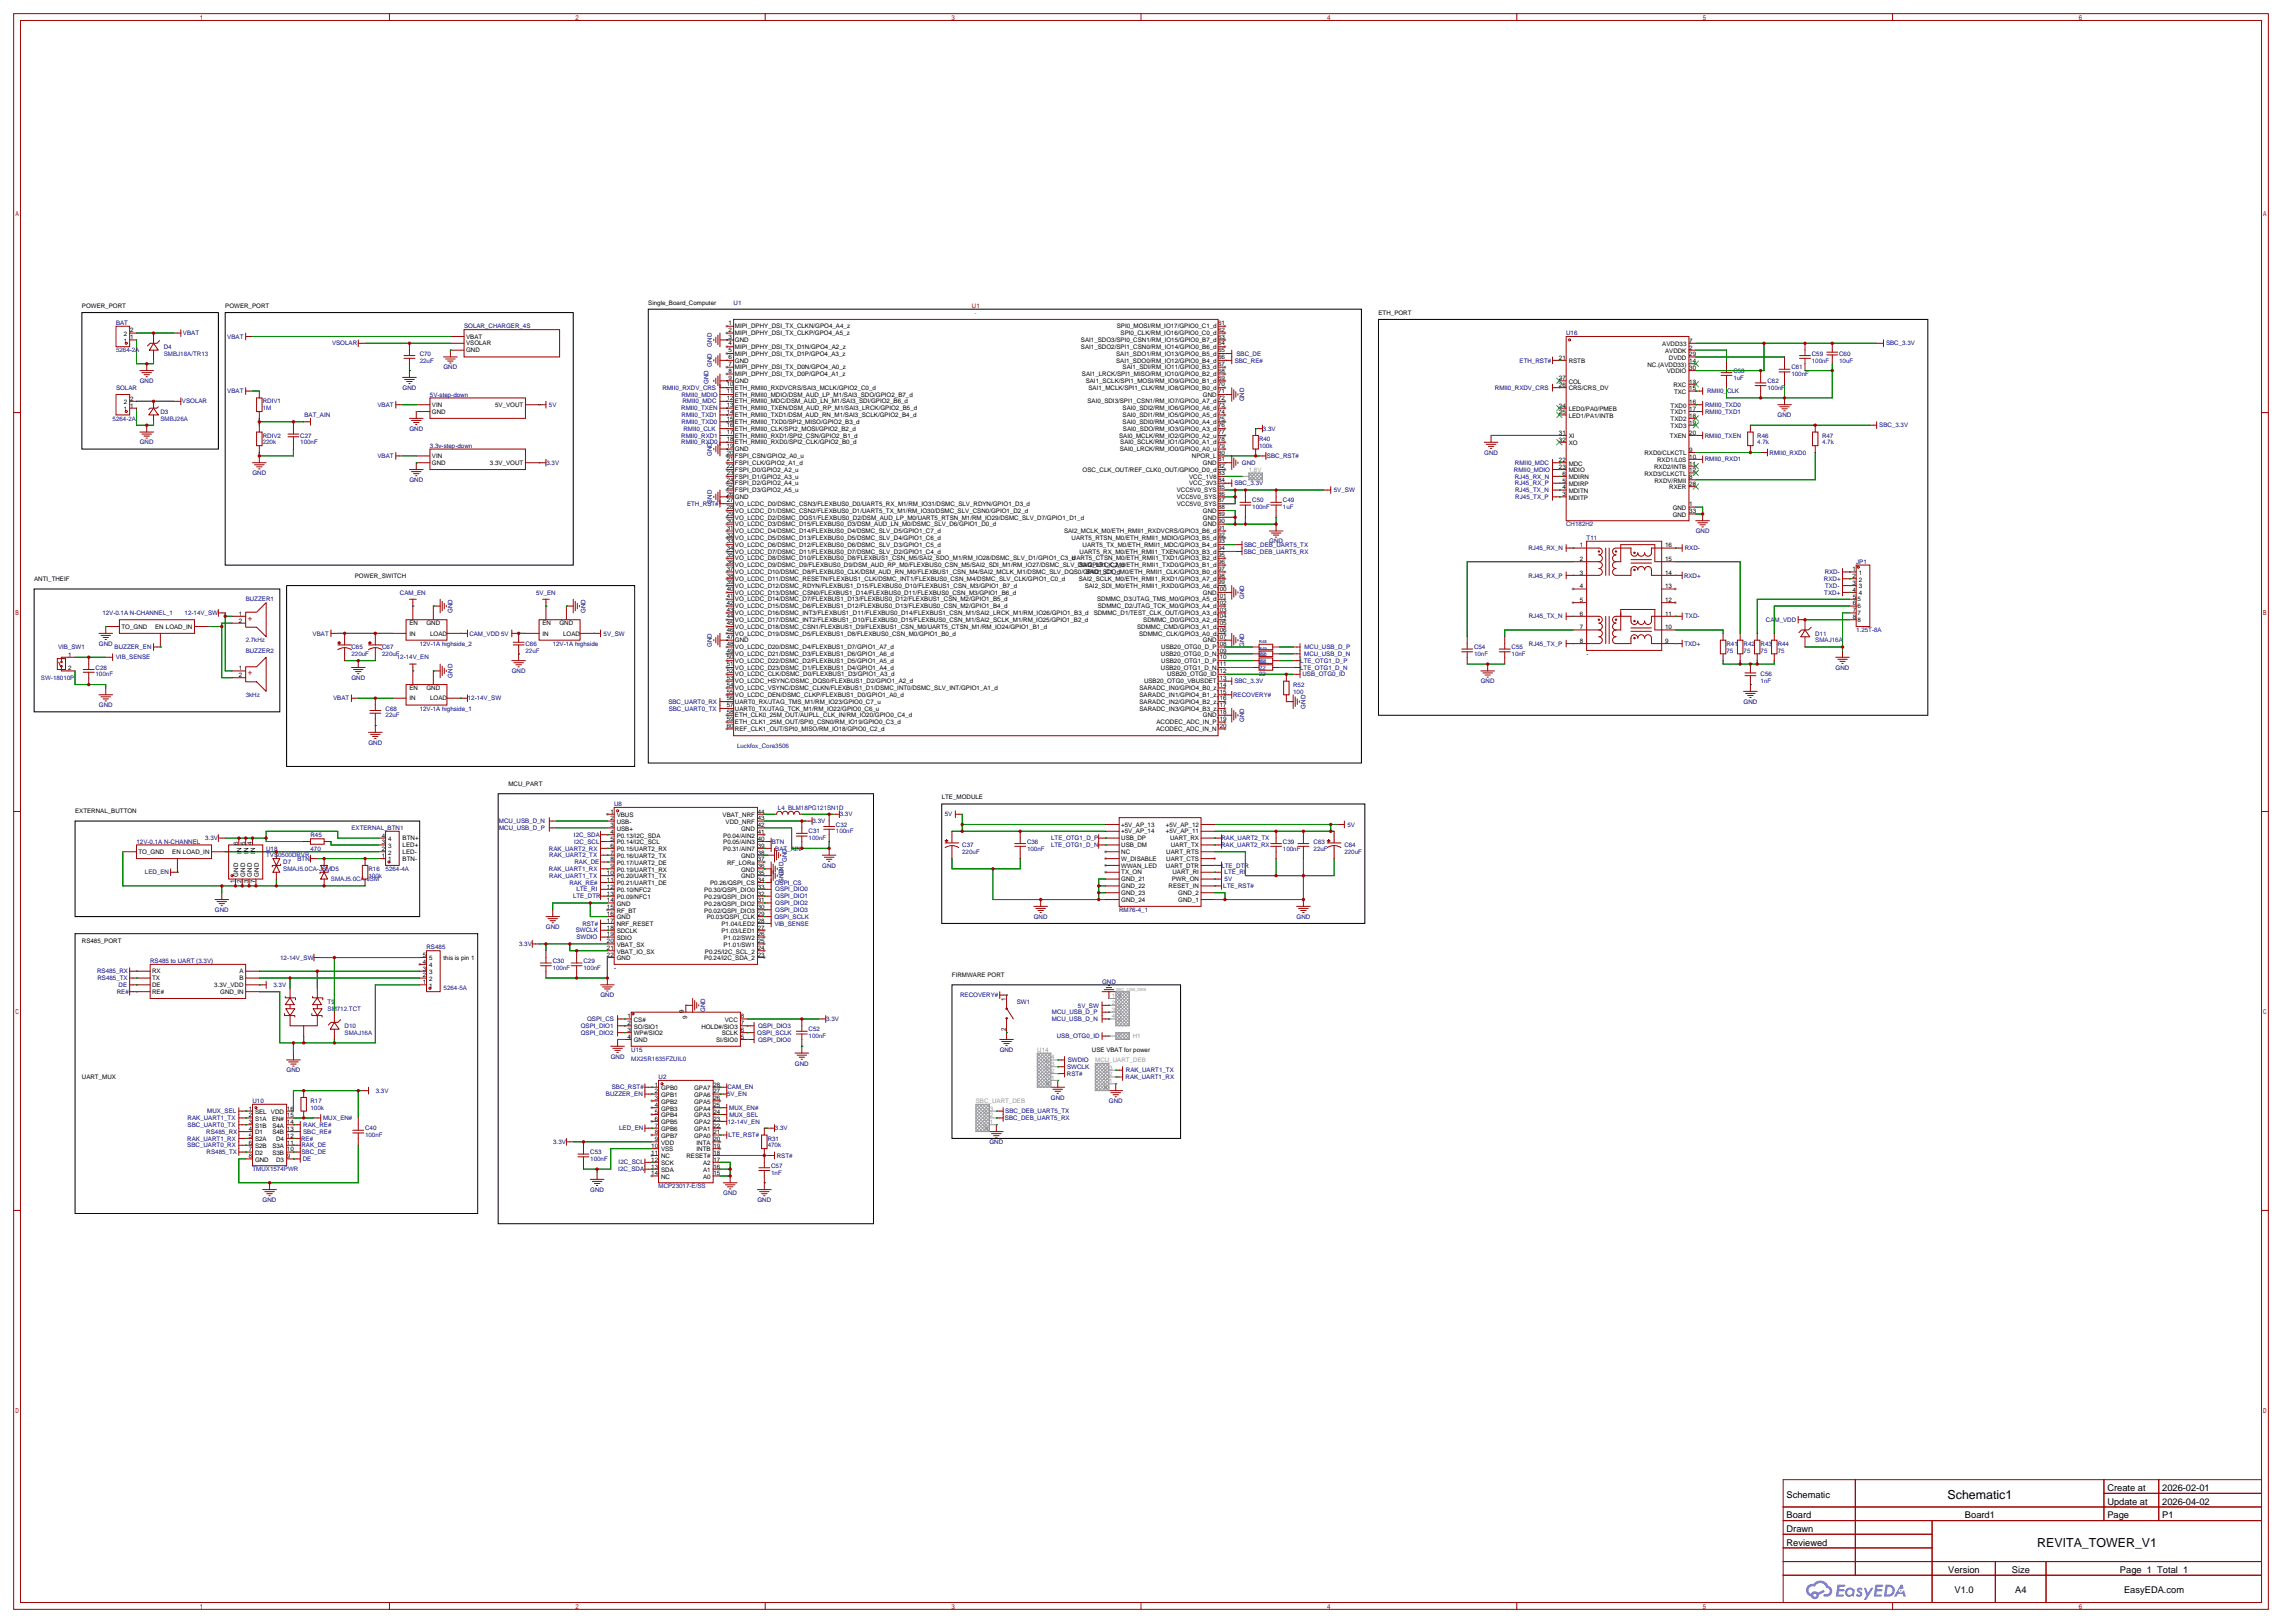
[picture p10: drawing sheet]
<svg xmlns="http://www.w3.org/2000/svg" width="849mm" height="604mm" viewBox="0 0 849 604" stroke-linecap="round" stroke-linejoin="round" font-family="sans-serif">
<defs><g id="words">
<g font-size="4.6">
<text x="724.9" y="557.8">Schematic1</text>
<text x="758.3" y="575.6">REVITA_TOWER_V1</text>
</g>
<g font-size="3.5">
<text x="665" y="557.4">Schematic</text>
<text x="784.4" y="554.9">Create at</text>
<text x="804.8" y="554.9">2026-02-01</text>
<text x="784.4" y="560">Update at</text>
<text x="804.8" y="560">2026-04-02</text>
<text x="665" y="565">Board</text>
<text x="731.4" y="565">Board1</text>
<text x="784.4" y="565">Page</text>
<text x="804.8" y="565">P1</text>
<text x="665" y="570.1">Drawn</text>
<text x="665" y="575.2">Reviewed</text>
<text x="725.2" y="585.4">Version</text>
<text x="748.9" y="585.4">Size</text>
<text x="789.1" y="585.4">Page 1 Total 1</text>
<text x="727.5" y="593">V1.0</text>
<text x="750.1" y="593">A4</text>
<text x="790.6" y="593">EasyEDA.com</text>
</g>
<g font-size="2.9" fill="#a00000">
<text x="92.3" y="231">+</text>
<text x="92.3" y="251.3">+</text>
</g>
<g font-size="2.3">
<text x="241.3" y="113.3">Single_Board_Computer</text>
<text x="30.5" y="114.6">POWER_PORT</text>
<text x="83.8" y="114.6">POWER_PORT</text>
<text x="513.1" y="117.1">ETH_PORT</text>
<text x="46" y="125">2</text>
<text x="48.4" y="123.7">2</text>
<text x="271.1" y="120.9">1</text>
<text x="271.1" y="123.5">2</text>
<text x="273.6" y="122.2">MIPI_DPHY_DSI_TX_CLKN/GPO4_A4_z</text>
<text x="273.6" y="124.8">MIPI_DPHY_DSI_TX_CLKP/GPO4_A5_z</text>
<text x="415.7" y="122.2">SPI0_MOSI/RM_IO17/GPIO0_C1_d</text>
<text x="417.1" y="124.8">SPI0_CLK/RM_IO16/GPIO0_C0_d</text>
<text x="453.4" y="120.9">61</text>
<text x="453.4" y="123.5">62</text>
<text x="46" y="127.5">1</text>
<text x="48.4" y="126.3">1</text>
<text x="173.5" y="126">VBAT</text>
<text x="173.5" y="128.6">VSOLAR</text>
<text x="173.5" y="131.1">GND</text>
<text x="271.1" y="126">3</text>
<text x="271.1" y="128.6">4</text>
<text x="271.1" y="131.1">5</text>
<text x="273.6" y="127.3">GND</text>
<text x="273.6" y="129.8">MIPI_DPHY_DSI_TX_D1N/GPO4_A2_z</text>
<text x="402.3" y="127.3">SAI1_SDO3/SPI0_CSN1/RM_IO15/GPIO0_B7_d</text>
<text x="402.3" y="129.8">SAI1_SDO2/SPI1_CSN0/RM_IO14/GPIO0_B6_d</text>
<text x="453.4" y="126">63</text>
<text x="453.4" y="128.6">64</text>
<text x="453.4" y="131.1">65</text>
<text x="618.7" y="128.8">AVDD33</text>
<text x="619.8" y="131.3">AVDDK</text>
<text x="628.8" y="130.1">2</text>
<text x="628.8" y="127.5">7</text>
<text x="271.1" y="133.6">6</text>
<text x="271.1" y="136.2">7</text>
<text x="273.6" y="132.4">MIPI_DPHY_DSI_TX_D1P/GPO4_A3_z</text>
<text x="273.6" y="134.9">GND</text>
<text x="273.6" y="137.5">MIPI_DPHY_DSI_TX_D0N/GPO4_A0_z</text>
<text x="415.4" y="132.4">SAI1_SDO1/RM_IO13/GPIO0_B5_d</text>
<text x="415.4" y="134.9">SAI1_SDO0/RM_IO12/GPIO0_B4_d</text>
<text x="417.8" y="137.5">SAI1_SDI/RM_IO11/GPIO0_B3_d</text>
<text x="453.4" y="133.6">66</text>
<text x="453.4" y="136.2">67</text>
<text x="580.2" y="133.9">21</text>
<text x="583.9" y="135.2">RSTB</text>
<text x="613.2" y="136.4">NC.(AVDD33)</text>
<text x="621.2" y="133.9">DVDD</text>
<text x="628.8" y="137.7">30</text>
<text x="628.8" y="135.2">14</text>
<text x="628.8" y="132.6">29</text>
<text x="270.5" y="143.8">10</text>
<text x="271.1" y="138.7">8</text>
<text x="271.1" y="141.3">9</text>
<text x="273.6" y="140">MIPI_DPHY_DSI_TX_D0P/GPO4_A1_z</text>
<text x="273.6" y="142.5">GND</text>
<text x="402.7" y="140">SAI1_LRCK/SPI1_MISO/RM_IO10/GPIO0_B2_d</text>
<text x="404.1" y="142.5">SAI1_SCLK/SPI1_MOSI/RM_IO9/GPIO0_B1_d</text>
<text x="453.4" y="138.7">68</text>
<text x="453.4" y="141.3">69</text>
<text x="453.4" y="143.8">70</text>
<text x="580.2" y="141.5">27</text>
<text x="583.9" y="142.8">COL</text>
<text x="620.4" y="139">VDDIO</text>
<text x="628.8" y="142.8">13</text>
<text x="48.4" y="149.1">2</text>
<text x="270.5" y="146.3">11</text>
<text x="270.5" y="148.9">12</text>
<text x="273.6" y="145.1">ETH_RMII0_RXDVCRS/SAI3_MCLK/GPIO2_C0_d</text>
<text x="273.6" y="147.6">ETH_RMII0_MDIO/DSM_AUD_LP_M1/SAI3_SDO/GPIO2_B7_d</text>
<text x="405.1" y="145.1">SAI1_MCLK/SPI1_CLK/RM_IO8/GPIO0_B0_d</text>
<text x="447.8" y="147.6">GND</text>
<text x="453.4" y="146.3">71</text>
<text x="453.4" y="148.9">72</text>
<text x="580.2" y="144">26</text>
<text x="583.9" y="145.3">CRS/CRS_DV</text>
<text x="622.8" y="144">RXC</text>
<text x="623.1" y="146.6">TXC</text>
<text x="628.8" y="145.3">15</text>
<text x="46" y="152.9">1</text>
<text x="46" y="150.4">2</text>
<text x="48.4" y="151.7">1</text>
<text x="160.8" y="151.4">VIN</text>
<text x="160.8" y="154">GND</text>
<text x="184.3" y="151.4">5V_VOUT</text>
<text x="270.5" y="151.4">13</text>
<text x="270.5" y="154">14</text>
<text x="273.6" y="150.2">ETH_RMII0_MDC/DSM_AUD_LN_M1/SAI3_SDI/GPIO2_B6_d</text>
<text x="273.6" y="152.7">ETH_RMII0_TXEN/DSM_AUD_RP_M1/SAI3_LRCK/GPIO2_B5_d</text>
<text x="273.6" y="155.2">ETH_RMII0_TXD1/DSM_AUD_RN_M1/SAI3_SCLK/GPIO2_B4_d</text>
<text x="404.8" y="150.2">SAI0_SDI3/SPI1_CSN1/RM_IO7/GPIO0_A7_d</text>
<text x="417.8" y="152.7">SAI0_SDI2/RM_IO6/GPIO0_A6_d</text>
<text x="417.8" y="155.2">SAI0_SDI1/RM_IO5/GPIO0_A5_d</text>
<text x="453.4" y="151.4">73</text>
<text x="453.4" y="154">74</text>
<text x="580.2" y="151.7">24</text>
<text x="580.2" y="154.2">25</text>
<text x="583.9" y="152.9">LED0/PA0/PMEB</text>
<text x="583.9" y="155.5">LED1/PA1/INTB</text>
<text x="621.8" y="154.2">TXD1</text>
<text x="621.8" y="151.7">TXD0</text>
<text x="628.8" y="155.5">18</text>
<text x="628.8" y="152.9">17</text>
<text x="628.8" y="150.4">16</text>
<text x="270.5" y="156.5">15</text>
<text x="270.5" y="159">16</text>
<text x="270.5" y="161.6">17</text>
<text x="273.6" y="157.8">ETH_RMII0_TXD0/SPI2_MISO/GPIO2_B3_d</text>
<text x="273.6" y="160.3">ETH_RMII0_CLK/SPI2_MOSI/GPIO2_B2_d</text>
<text x="417.8" y="157.8">SAI0_SDI0/RM_IO4/GPIO0_A4_d</text>
<text x="418" y="160.3">SAI0_SDO/RM_IO3/GPIO0_A3_d</text>
<text x="453.4" y="156.5">75</text>
<text x="453.4" y="159">76</text>
<text x="453.4" y="161.6">77</text>
<text x="580.2" y="161.8">31</text>
<text x="621.8" y="159.3">TXD3</text>
<text x="621.8" y="156.7">TXD2</text>
<text x="628.8" y="161.8">20</text>
<text x="628.8" y="158">19</text>
<text x="270.5" y="164.1">18</text>
<text x="270.5" y="166.7">19</text>
<text x="273.6" y="162.9">ETH_RMII0_RXD1/SPI2_CSN/GPIO2_B1_d</text>
<text x="273.6" y="165.4">ETH_RMII0_RXD0/SPI2_CLK/GPIO2_B0_d</text>
<text x="273.6" y="167.9">GND</text>
<text x="416.6" y="162.9">SAI0_MCLK/RM_IO2/GPIO0_A2_u</text>
<text x="416.8" y="167.9">SAI0_LRCK/RM_IO0/GPIO0_A0_u</text>
<text x="416.9" y="165.4">SAI0_SCLK/RM_IO1/GPIO0_A1_d</text>
<text x="453.4" y="164.1">78</text>
<text x="453.4" y="166.7">79</text>
<text x="580.2" y="164.4">32</text>
<text x="583.9" y="163.1">XI</text>
<text x="583.9" y="165.6">XO</text>
<text x="621.6" y="163.1">TXEN</text>
<text x="160.8" y="170.5">VIN</text>
<text x="160.8" y="173">GND</text>
<text x="182.4" y="173">3.3V_VOUT</text>
<text x="270.5" y="169.2">20</text>
<text x="270.5" y="171.7">21</text>
<text x="273.6" y="170.5">FSPI_CSN/GPIO2_A0_u</text>
<text x="273.6" y="173">FSPI_CLK/GPIO2_A1_d</text>
<text x="443.6" y="170.5">NPOR_L</text>
<text x="447.8" y="173">GND</text>
<text x="453.4" y="169.2">80</text>
<text x="453.4" y="171.7">81</text>
<text x="580.2" y="172">22</text>
<text x="583.9" y="173.3">MDC</text>
<text x="612.1" y="169.4">RXD0/CLKCTL</text>
<text x="616.8" y="172">RXD1/L0S</text>
<text x="628.8" y="173.3">11</text>
<text x="628.8" y="170.7">10</text>
<text x="628.8" y="168.2">9</text>
<text x="270.5" y="174.3">22</text>
<text x="270.5" y="176.8">23</text>
<text x="270.5" y="179.4">24</text>
<text x="273.6" y="175.6">FSPI_D0/GPIO2_A2_u</text>
<text x="273.6" y="178.1">FSPI_D1/GPIO2_A3_u</text>
<text x="403" y="175.6">OSC_CLK_OUT/REF_CLK0_OUT/GPIO0_D0_d</text>
<text x="442.6" y="178.1">VCC_1V8</text>
<text x="453.4" y="174.3">82</text>
<text x="453.4" y="176.8">83</text>
<text x="453.4" y="179.4">84</text>
<text x="580.2" y="174.5">23</text>
<text x="581.5" y="177.1">6</text>
<text x="581.5" y="179.6">5</text>
<text x="583.9" y="175.8">MDIO</text>
<text x="583.9" y="178.3">MDIRN</text>
<text x="612.1" y="177.1">RXD3/CLKCTL</text>
<text x="615.7" y="174.5">RXD2/INTB</text>
<text x="615.8" y="179.6">RXDV/RMII</text>
<text x="628.8" y="178.3">8</text>
<text x="628.8" y="175.8">12</text>
<text x="270.5" y="181.9">25</text>
<text x="270.5" y="184.4">26</text>
<text x="273.6" y="180.6">FSPI_D2/GPIO2_A4_u</text>
<text x="273.6" y="183.2">FSPI_D3/GPIO2_A5_u</text>
<text x="273.6" y="185.7">GND</text>
<text x="438" y="183.2">VCC5V0_SYS</text>
<text x="438" y="185.7">VCC5V0_SYS</text>
<text x="442.6" y="180.6">VCC_3V3</text>
<text x="453.4" y="181.9">85</text>
<text x="453.4" y="184.4">86</text>
<text x="581.5" y="182.1">4</text>
<text x="581.5" y="184.7">3</text>
<text x="583.9" y="180.9">MDIRP</text>
<text x="583.9" y="183.4">MDITN</text>
<text x="583.9" y="186">MDITP</text>
<text x="621.3" y="182.1">RXER</text>
<text x="628.8" y="180.9">28</text>
<text x="270.5" y="187">27</text>
<text x="270.5" y="189.5">28</text>
<text x="273.6" y="188.3">VO_LCDC_D0/DSMC_CSN3/FLEXBUS0_D0/UART5_RX_M1/RM_IO31/DSMC_SLV_RDYN/GPIO1_D3_d</text>
<text x="273.6" y="190.8">VO_LCDC_D1/DSMC_CSN2/FLEXBUS0_D1/UART5_TX_M1/RM_IO30/DSMC_SLV_CSN0/GPIO1_D2_d</text>
<text x="438" y="188.3">VCC5V0_SYS</text>
<text x="447.8" y="190.8">GND</text>
<text x="453.4" y="187">87</text>
<text x="453.4" y="189.5">88</text>
<text x="622.6" y="189.8">GND</text>
<text x="628.8" y="191">33</text>
<text x="628.8" y="188.5">1</text>
<text x="270.5" y="192.1">29</text>
<text x="270.5" y="194.6">30</text>
<text x="270.5" y="197.1">31</text>
<text x="273.6" y="193.3">VO_LCDC_D2/DSMC_DQS1/FLEXBUS0_D2/DSM_AUD_LP_M0/UART5_RTSN_M1/RM_IO29/DSMC_SLV_D7/GPIO1_D1_d</text>
<text x="273.6" y="195.9">VO_LCDC_D3/DSMC_D15/FLEXBUS0_D3/DSM_AUD_LN_M0/DSMC_SLV_D6/GPIO1_D0_d</text>
<text x="447.8" y="193.3">GND</text>
<text x="447.8" y="195.9">GND</text>
<text x="453.4" y="192.1">89</text>
<text x="453.4" y="194.6">90</text>
<text x="453.4" y="197.1">91</text>
<text x="622.6" y="192.3">GND</text>
<text x="270.5" y="199.7">32</text>
<text x="270.5" y="202.2">33</text>
<text x="273.6" y="198.4">VO_LCDC_D4/DSMC_D14/FLEXBUS0_D4/DSMC_SLV_D5/GPIO1_C7_d</text>
<text x="273.6" y="201">VO_LCDC_D5/DSMC_D13/FLEXBUS0_D5/DSMC_SLV_D4/GPIO1_C6_d</text>
<text x="273.6" y="203.5">VO_LCDC_D6/DSMC_D12/FLEXBUS0_D6/DSMC_SLV_D3/GPIO1_C5_d</text>
<text x="396" y="198.4">SAI2_MCLK_M0/ETH_RMII1_RXDVCRS/GPIO3_B6_d</text>
<text x="398.9" y="201">UART5_RTSN_M0/ETH_RMII1_MDIO/GPIO3_B5_d</text>
<text x="403" y="203.5">UART5_TX_M0/ETH_RMII1_MDC/GPIO3_B4_d</text>
<text x="453.4" y="199.7">92</text>
<text x="453.4" y="202.2">93</text>
<text x="588" y="203.7">1</text>
<text x="619.8" y="203.7">16</text>
<text x="270.5" y="204.8">34</text>
<text x="270.5" y="207.3">35</text>
<text x="270.5" y="209.8">36</text>
<text x="273.6" y="206">VO_LCDC_D7/DSMC_D11/FLEXBUS0_D7/DSMC_SLV_D2/GPIO1_C4_d</text>
<text x="273.6" y="208.6">VO_LCDC_D8/DSMC_D10/FLEXBUS0_D8/FLEXBUS1_CSN_M5/SAI2_SDO_M1/RM_IO28/DSMC_SLV_D1/GPIO1_C3_d</text>
<text x="399" y="208.6">UART5_CTSN_M0/ETH_RMII1_TXD1/GPIO3_B2_d</text>
<text x="401.8" y="206">UART5_RX_M0/ETH_RMII1_TXEN/GPIO3_B3_d</text>
<text x="453.4" y="204.8">94</text>
<text x="453.4" y="207.3">95</text>
<text x="453.4" y="209.8">96</text>
<text x="588" y="208.8">2</text>
<text x="619.8" y="208.8">15</text>
<text x="132.1" y="214.9">POWER_SWITCH</text>
<text x="270.5" y="212.4">37</text>
<text x="270.5" y="214.9">38</text>
<text x="273.6" y="211.1">VO_LCDC_D9/DSMC_D9/FLEXBUS0_D9/DSM_AUD_RP_M0/FLEXBUS0_CSN_M5/SAI2_SDI_M1/RM_IO27/DSMC_SLV_D0/GPIO1_C2_d</text>
<text x="273.6" y="213.7">VO_LCDC_D10/DSMC_D8/FLEXBUS0_CLK/DSM_AUD_RN_M0/FLEXBUS1_CSN_M4/SAI2_MCLK_M1/DSMC_SLV_DQS0/GPIO1_C1_d</text>
<text x="401.7" y="211.1">SAI2_LRCK_M0/ETH_RMII1_TXD0/GPIO3_B1_d</text>
<text x="404.2" y="213.7">SAI2_SDO_M0/ETH_RMII1_CLK/GPIO3_B0_d</text>
<text x="453.4" y="212.4">97</text>
<text x="453.4" y="214.9">98</text>
<text x="588" y="213.9">3</text>
<text x="619.8" y="213.9">14</text>
<text x="689.5" y="212.6">1</text>
<text x="689.5" y="215.2">2</text>
<text x="691.8" y="213.9">1</text>
<text x="12.7" y="216.2">ANTI_THEIF</text>
<text x="270.5" y="217.5">39</text>
<text x="270.5" y="220">40</text>
<text x="273.6" y="216.2">VO_LCDC_D11/DSMC_RESETN/FLEXBUS1_CLK/DSMC_INT1/FLEXBUS0_CSN_M4/DSMC_SLV_CLK/GPIO1_C0_d</text>
<text x="273.6" y="218.7">VO_LCDC_D12/DSMC_RDYN/FLEXBUS1_D15/FLEXBUS0_D10/FLEXBUS1_CSN_M3/GPIO1_B7_d</text>
<text x="273.6" y="221.3">VO_LCDC_D13/DSMC_CSN0/FLEXBUS1_D14/FLEXBUS0_D11/FLEXBUS0_CSN_M3/GPIO1_B6_d</text>
<text x="401.5" y="216.2">SAI2_SCLK_M0/ETH_RMII1_RXD1/GPIO3_A7_d</text>
<text x="403.7" y="218.7">SAI2_SDI_M0/ETH_RMII1_RXD0/GPIO3_A6_d</text>
<text x="447.8" y="221.3">GND</text>
<text x="452.7" y="220">100</text>
<text x="453.4" y="217.5">99</text>
<text x="588" y="219">4</text>
<text x="619.8" y="219">13</text>
<text x="689.5" y="217.7">3</text>
<text x="689.5" y="220.2">4</text>
<text x="691.8" y="216.4">2</text>
<text x="691.8" y="219">3</text>
<text x="691.8" y="221.5">4</text>
<text x="270.5" y="222.5">41</text>
<text x="270.5" y="225.1">42</text>
<text x="270.5" y="227.6">43</text>
<text x="273.6" y="223.8">VO_LCDC_D14/DSMC_D7/FLEXBUS1_D13/FLEXBUS0_D12/FLEXBUS1_CSN_M2/GPIO1_B5_d</text>
<text x="273.6" y="226.4">VO_LCDC_D15/DSMC_D6/FLEXBUS1_D12/FLEXBUS0_D13/FLEXBUS0_CSN_M2/GPIO1_B4_d</text>
<text x="408.4" y="223.8">SDMMC_D3/JTAG_TMS_M0/GPIO3_A5_d</text>
<text x="408.6" y="226.4">SDMMC_D2/JTAG_TCK_M0/GPIO3_A4_d</text>
<text x="452.7" y="222.5">101</text>
<text x="452.7" y="225.1">102</text>
<text x="452.7" y="227.6">103</text>
<text x="588" y="224.1">5</text>
<text x="619.8" y="224.1">12</text>
<text x="689.6" y="222.8">5</text>
<text x="689.6" y="225.3">6</text>
<text x="689.6" y="227.9">7</text>
<text x="691.4" y="223.8">5</text>
<text x="691.4" y="226.3">6</text>
<text x="45.2" y="234">TO_GND</text>
<text x="57.8" y="234">EN LOAD_IN</text>
<text x="88.9" y="229.1">1</text>
<text x="88.9" y="231.7">2</text>
<text x="152.4" y="232.7">EN</text>
<text x="158.7" y="232.7">GND</text>
<text x="201.9" y="232.7">EN</text>
<text x="208.2" y="232.7">GND</text>
<text x="270.5" y="230.2">44</text>
<text x="270.5" y="232.7">45</text>
<text x="273.6" y="228.9">VO_LCDC_D16/DSMC_INT3/FLEXBUS1_D11/FLEXBUS0_D14/FLEXBUS1_CSN_M1/SAI2_LRCK_M1/RM_IO26/GPIO1_B3_d</text>
<text x="273.6" y="231.4">VO_LCDC_D17/DSMC_INT2/FLEXBUS1_D10/FLEXBUS0_D15/FLEXBUS0_CSN_M1/SAI2_SCLK_M1/RM_IO25/GPIO1_B2_d</text>
<text x="273.6" y="234">VO_LCDC_D18/DSMC_CSN1/FLEXBUS1_D9/FLEXBUS1_CSN_M0/UART5_CTSN_M1/RM_IO24/GPIO1_B1_d</text>
<text x="407.1" y="228.9">SDMMC_D1/TEST_CLK_OUT/GPIO3_A3_d</text>
<text x="423.2" y="234">SDMMC_CMD/GPIO3_A1_d</text>
<text x="425.5" y="231.4">SDMMC_D0/GPIO3_A2_d</text>
<text x="452.7" y="230.2">104</text>
<text x="452.7" y="232.7">105</text>
<text x="588" y="229.1">6</text>
<text x="619.8" y="229.1">11</text>
<text x="689.6" y="230.4">8</text>
<text x="691.4" y="228.9">7</text>
<text x="691.4" y="231.4">8</text>
<text x="152.4" y="236.5">IN</text>
<text x="160.1" y="236.5">LOAD</text>
<text x="201.9" y="236.5">IN</text>
<text x="209.6" y="236.5">LOAD</text>
<text x="270.5" y="235.2">46</text>
<text x="270.5" y="237.8">47</text>
<text x="273.6" y="236.5">VO_LCDC_D19/DSMC_D5/FLEXBUS1_D8/FLEXBUS0_CSN_M0/GPIO1_B0_d</text>
<text x="273.6" y="239.1">GND</text>
<text x="424" y="236.5">SDMMC_CLK/GPIO3_A0_d</text>
<text x="447.8" y="239.1">GND</text>
<text x="452.7" y="235.2">106</text>
<text x="452.7" y="237.8">107</text>
<text x="588" y="234.2">7</text>
<text x="588" y="239.3">8</text>
<text x="619.8" y="234.2">10</text>
<text x="619.8" y="239.3">9</text>
<text x="25.4" y="244.4">1</text>
<text x="270.5" y="240.3">48</text>
<text x="270.5" y="242.9">49</text>
<text x="270.5" y="245.4">50</text>
<text x="273.6" y="241.6">VO_LCDC_D20/DSMC_D4/FLEXBUS1_D7/GPIO1_A7_d</text>
<text x="273.6" y="244.1">VO_LCDC_D21/DSMC_D3/FLEXBUS1_D6/GPIO1_A6_d</text>
<text x="432.1" y="244.1">USB20_OTG0_D_N</text>
<text x="432.2" y="241.6">USB20_OTG0_D_P</text>
<text x="452.7" y="240.3">108</text>
<text x="452.7" y="242.9">109</text>
<text x="452.7" y="245.4">110</text>
<text x="25.4" y="249.5">2</text>
<text x="88.9" y="252">2</text>
<text x="88.9" y="249.5">1</text>
<text x="270.5" y="247.9">51</text>
<text x="270.5" y="250.5">52</text>
<text x="273.6" y="246.7">VO_LCDC_D22/DSMC_D2/FLEXBUS1_D5/GPIO1_A5_d</text>
<text x="273.6" y="249.2">VO_LCDC_D23/DSMC_D1/FLEXBUS1_D4/GPIO1_A4_d</text>
<text x="273.6" y="251.8">VO_LCDC_CLK/DSMC_D0/FLEXBUS1_D3/GPIO1_A3_d</text>
<text x="432.1" y="249.2">USB20_OTG1_D_N</text>
<text x="432.2" y="246.7">USB20_OTG1_D_P</text>
<text x="434.4" y="251.8">USB20_OTG0_ID</text>
<text x="452.7" y="247.9">111</text>
<text x="452.7" y="250.5">112</text>
<text x="152.4" y="256.8">EN</text>
<text x="158.7" y="256.8">GND</text>
<text x="270.5" y="253">53</text>
<text x="270.5" y="255.6">54</text>
<text x="273.6" y="254.3">VO_LCDC_HSYNC/DSMC_DQS0/FLEXBUS1_D2/GPIO1_A2_d</text>
<text x="273.6" y="256.8">VO_LCDC_VSYNC/DSMC_CLKN/FLEXBUS1_D1/DSMC_INT0/DSMC_SLV_INT/GPIO1_A1_d</text>
<text x="424.1" y="256.8">SARADC_IN0/GPIO4_B0_z</text>
<text x="425.8" y="254.3">USB20_OTG0_VBUSDET</text>
<text x="452.7" y="253">113</text>
<text x="452.7" y="255.6">114</text>
<text x="152.4" y="260.6">IN</text>
<text x="160.1" y="260.6">LOAD</text>
<text x="270.5" y="258.1">55</text>
<text x="270.5" y="260.6">56</text>
<text x="270.5" y="263.2">57</text>
<text x="273.6" y="259.4">VO_LCDC_DEN/DSMC_CLKP/FLEXBUS1_D0/GPIO1_A0_d</text>
<text x="273.6" y="261.9">UART0_RX/JTAG_TMS_M1/RM_IO23/GPIO0_C7_u</text>
<text x="424.1" y="259.4">SARADC_IN1/GPIO4_B1_z</text>
<text x="424.1" y="261.9">SARADC_IN2/GPIO4_B2_z</text>
<text x="452.7" y="258.1">115</text>
<text x="452.7" y="260.6">116</text>
<text x="452.7" y="263.2">117</text>
<text x="270.5" y="265.7">58</text>
<text x="270.5" y="268.3">59</text>
<text x="273.6" y="264.5">UART0_TX/JTAG_TCK_M1/RM_IO22/GPIO0_C6_u</text>
<text x="273.6" y="267">ETH_CLK0_25M_OUT/AUPLL_CLK_IN/RM_IO20/GPIO0_C4_d</text>
<text x="273.6" y="269.5">ETH_CLK1_25M_OUT/SPI0_CSN0/RM_IO19/GPIO0_C3_d</text>
<text x="424.1" y="264.5">SARADC_IN3/GPIO4_B3_z</text>
<text x="430.4" y="269.5">ACODEC_ADC_IN_P</text>
<text x="447.8" y="267">GND</text>
<text x="452.7" y="265.7">118</text>
<text x="452.7" y="268.3">119</text>
<text x="270.5" y="270.8">60</text>
<text x="273.6" y="272.1">REF_CLK1_OUT/SPI0_MISO/RM_IO18/GPIO0_C2_d</text>
<text x="430.3" y="272.1">ACODEC_ADC_IN_N</text>
<text x="452.7" y="270.8">120</text>
<text x="189.2" y="292.4">MCU_PART</text>
<text x="350.5" y="297.5">LTE_MODULE</text>
<text x="27.9" y="302.6">EXTERNAL_BUTTON</text>
<text x="227.2" y="302.8">1</text>
<text x="227.2" y="305.3">2</text>
<text x="229.5" y="304.1">VBUS</text>
<text x="268.9" y="304.1">VBAT_NRF</text>
<text x="282.1" y="305.3">43</text>
<text x="282.1" y="302.8">44</text>
<text x="142.1" y="311.7">4</text>
<text x="227.2" y="307.9">3</text>
<text x="227.2" y="310.4">4</text>
<text x="229.5" y="306.6">USB-</text>
<text x="229.5" y="309.1">USB+</text>
<text x="229.5" y="311.7">P0.13/I2C_SDA</text>
<text x="269.2" y="311.7">P0.04/AIN2</text>
<text x="270.1" y="306.6">VDD_NRF</text>
<text x="275.9" y="309.1">GND</text>
<text x="282.1" y="310.4">41</text>
<text x="282.1" y="307.9">42</text>
<text x="417.3" y="307.6">+5V_AP_13</text>
<text x="417.3" y="310.2">+5V_AP_14</text>
<text x="433.9" y="310.2">+5V_AP_11</text>
<text x="433.9" y="307.6">+5V_AP_12</text>
<text x="51.6" y="317.8">TO_GND</text>
<text x="64.1" y="317.8">EN LOAD_IN</text>
<text x="88.7" y="314.3" transform="rotate(-90 88.7 314.3)">6</text>
<text x="89.9" y="317.7" transform="rotate(-90 89.9 317.7)">IN</text>
<text x="91.2" y="314.3" transform="rotate(-90 91.2 314.3)">5</text>
<text x="92.5" y="317.7" transform="rotate(-90 92.5 317.7)">IN</text>
<text x="93.8" y="314.3" transform="rotate(-90 93.8 314.3)">4</text>
<text x="95" y="317.7" transform="rotate(-90 95 317.7)">IN</text>
<text x="142.1" y="316.8">2</text>
<text x="142.1" y="314.2">3</text>
<text x="144.4" y="315.5">3</text>
<text x="144.4" y="313">4</text>
<text x="149.9" y="312.7">BTN+</text>
<text x="149.9" y="315.3">LED+</text>
<text x="149.9" y="317.8">LED-</text>
<text x="227.2" y="313">5</text>
<text x="227.2" y="315.5">6</text>
<text x="229.5" y="314.2">P0.14/I2C_SCL</text>
<text x="229.5" y="316.8">P0.15/UART2_RX</text>
<text x="269.2" y="316.8">P0.31/AIN7</text>
<text x="269.2" y="314.2">P0.05/AIN3</text>
<text x="282.1" y="315.5">39</text>
<text x="282.1" y="313">40</text>
<text x="417.3" y="312.7">USB_DP</text>
<text x="417.3" y="315.3">USB_DM</text>
<text x="417.3" y="317.8">NC</text>
<text x="434.1" y="317.8">UART_RTS</text>
<text x="435.5" y="312.7">UART_RX</text>
<text x="435.8" y="315.3">UART_TX</text>
<text x="142.1" y="319.3">1</text>
<text x="144.4" y="320.6">1</text>
<text x="144.4" y="318">2</text>
<text x="149.9" y="320.3">BTN-</text>
<text x="227.2" y="318">7</text>
<text x="227.2" y="320.6">8</text>
<text x="227.2" y="323.1">9</text>
<text x="229.5" y="319.3">P0.16/UART2_TX</text>
<text x="229.5" y="321.8">P0.17/UART2_DE</text>
<text x="270.6" y="321.8">RF_LORa</text>
<text x="275.9" y="319.3">GND</text>
<text x="282.1" y="323.1">36</text>
<text x="282.1" y="320.6">37</text>
<text x="282.1" y="318">38</text>
<text x="417.3" y="320.3">W_DISABLE</text>
<text x="417.3" y="322.9">WWAN_LED</text>
<text x="434" y="322.9">UART_DTR</text>
<text x="434.1" y="320.3">UART_CTS</text>
<text x="87.4" y="328.6" transform="rotate(-90 87.4 328.6)">1</text>
<text x="88.7" y="326.2" transform="rotate(-90 88.7 326.2)">GND</text>
<text x="89.9" y="328.6" transform="rotate(-90 89.9 328.6)">2</text>
<text x="91.2" y="326.2" transform="rotate(-90 91.2 326.2)">GND</text>
<text x="92.5" y="328.6" transform="rotate(-90 92.5 328.6)">3</text>
<text x="93.8" y="326.2" transform="rotate(-90 93.8 326.2)">GND</text>
<text x="95" y="328.6" transform="rotate(-90 95 328.6)">7</text>
<text x="96.3" y="326.2" transform="rotate(-90 96.3 326.2)">GND</text>
<text x="225.9" y="325.7">10</text>
<text x="225.9" y="328.2">11</text>
<text x="229.5" y="324.4">P0.19/UART1_RX</text>
<text x="229.5" y="326.9">P0.20/UART1_TX</text>
<text x="229.5" y="329.5">P0.21/UART1_DE</text>
<text x="264.3" y="329.5">P0.26/QSPI_CS</text>
<text x="275.9" y="326.9">GND</text>
<text x="275.9" y="324.4">GND</text>
<text x="282.1" y="328.2">34</text>
<text x="282.1" y="325.7">35</text>
<text x="417.3" y="325.4">TX_ON</text>
<text x="417.3" y="328">GND_21</text>
<text x="436.1" y="328">PWR_ON</text>
<text x="436.4" y="325.4">UART_RI</text>
<text x="225.9" y="330.7">12</text>
<text x="225.9" y="333.3">13</text>
<text x="225.9" y="335.8">14</text>
<text x="229.5" y="332">P0.10/NFC2</text>
<text x="229.5" y="334.5">P0.09/NFC1</text>
<text x="262.1" y="334.5">P0.29/QSPI_DIO1</text>
<text x="262.1" y="332">P0.30/QSPI_DIO0</text>
<text x="282.1" y="335.8">31</text>
<text x="282.1" y="333.3">32</text>
<text x="282.1" y="330.7">33</text>
<text x="417.3" y="330.5">GND_22</text>
<text x="417.3" y="333">GND_23</text>
<text x="417.3" y="335.6">GND_24</text>
<text x="435" y="330.5">RESET_IN</text>
<text x="438.6" y="335.6">GND_1</text>
<text x="438.6" y="333">GND_2</text>
<text x="225.9" y="338.4">15</text>
<text x="225.9" y="340.9">16</text>
<text x="229.5" y="337.1">GND</text>
<text x="229.5" y="339.6">RF_BT</text>
<text x="262.1" y="339.6">P0.02/QSPI_DIO3</text>
<text x="262.1" y="337.1">P0.28/QSPI_DIO2</text>
<text x="282.1" y="340.9">29</text>
<text x="282.1" y="338.4">30</text>
<text x="225.9" y="343.4">17</text>
<text x="225.9" y="346">18</text>
<text x="229.5" y="342.2">GND</text>
<text x="229.5" y="344.7">NRF_RESET</text>
<text x="229.5" y="347.2">SDCLK</text>
<text x="263" y="342.2">P0.03/QSPI_CLK</text>
<text x="268.5" y="347.2">P1.03/LED1</text>
<text x="268.5" y="344.7">P1.04/LED2</text>
<text x="282.1" y="346">27</text>
<text x="282.1" y="343.4">28</text>
<text x="30.5" y="350.8">RS485_PORT</text>
<text x="225.9" y="348.5">19</text>
<text x="225.9" y="351.1">20</text>
<text x="225.9" y="353.6">21</text>
<text x="229.5" y="349.8">SDIO</text>
<text x="229.5" y="352.3">VBAT_SX</text>
<text x="269.3" y="352.3">P1.01/SW1</text>
<text x="269.3" y="349.8">P1.02/SW2</text>
<text x="282.1" y="353.6">24</text>
<text x="282.1" y="351.1">25</text>
<text x="282.1" y="348.5">26</text>
<text x="157.3" y="358.7">4</text>
<text x="157.3" y="356.1">5</text>
<text x="159.7" y="359.9">4</text>
<text x="159.7" y="357.4">5</text>
<text x="165.1" y="357.2">this is pin 1</text>
<text x="225.9" y="356.1">22</text>
<text x="229.5" y="354.9">VBAT_IO_SX</text>
<text x="229.5" y="357.4">GND</text>
<text x="262.1" y="357.4">P0.24/I2C_SDA_2</text>
<text x="262.4" y="354.9">P0.25/I2C_SCL_2</text>
<text x="282.1" y="356.1">23</text>
<text x="56.6" y="362.2">RX</text>
<text x="56.6" y="364.8">TX</text>
<text x="89.1" y="362.2">A</text>
<text x="89.1" y="364.8">B</text>
<text x="157.3" y="363.8">2</text>
<text x="157.3" y="361.2">3</text>
<text x="159.7" y="365">2</text>
<text x="159.7" y="362.5">3</text>
<text x="354.3" y="363.5">FIRMWARE PORT</text>
<text x="56.6" y="369.9">RE#</text>
<text x="56.6" y="367.3">DE</text>
<text x="79.8" y="367.3">3.3V_VDD</text>
<text x="82" y="369.9">GND_IN</text>
<text x="157.3" y="366.3">1</text>
<text x="159.7" y="367.6">1</text>
<text x="254.6" y="377" transform="rotate(-90 254.6 377)">9</text>
<text x="374.4" y="372.4" transform="rotate(-90 374.4 372.4)">1</text>
<text x="233.5" y="379">1</text>
<text x="233.5" y="381.5">2</text>
<text x="235.9" y="380.3">CS#</text>
<text x="235.9" y="382.8">SO/SIO1</text>
<text x="255.8" y="379.4" transform="rotate(-90 255.8 379.4)">9</text>
<text x="261" y="382.8">HOLD#/SIO3</text>
<text x="269.8" y="380.3">VCC</text>
<text x="275.7" y="381.5">7</text>
<text x="275.7" y="379">8</text>
<text x="374.4" y="383.6" transform="rotate(-90 374.4 383.6)">2</text>
<text x="233.5" y="384.1">3</text>
<text x="233.5" y="386.6">4</text>
<text x="235.9" y="385.3">WP#/SIO2</text>
<text x="235.9" y="387.9">GND</text>
<text x="266.6" y="387.9">SI/SIO0</text>
<text x="268.6" y="385.3">SCLK</text>
<text x="275.7" y="386.6">5</text>
<text x="275.7" y="384.1">6</text>
<text x="406.4" y="391.5">USE VBAT for power</text>
<text x="30.5" y="401.6">UART_MUX</text>
<text x="243.7" y="404.4">1</text>
<text x="243.7" y="406.9">2</text>
<text x="246" y="405.7">GPB0</text>
<text x="258.3" y="405.7">GPA7</text>
<text x="265.6" y="406.9">27</text>
<text x="265.6" y="404.4">28</text>
<text x="92.6" y="413.3">1</text>
<text x="106.8" y="413.3">16</text>
<text x="243.7" y="409.5">3</text>
<text x="243.7" y="412">4</text>
<text x="246" y="408.2">GPB1</text>
<text x="246" y="410.7">GPB2</text>
<text x="246" y="413.3">GPB3</text>
<text x="258.3" y="413.3">GPA4</text>
<text x="258.3" y="410.7">GPA5</text>
<text x="258.3" y="408.2">GPA6</text>
<text x="265.6" y="412">25</text>
<text x="265.6" y="409.5">26</text>
<text x="92.6" y="415.8">2</text>
<text x="92.6" y="418.4">3</text>
<text x="94.9" y="414.6">SEL VDD</text>
<text x="94.9" y="417.1">S1A</text>
<text x="94.9" y="419.6">S1B</text>
<text x="101.3" y="417.1">EN#</text>
<text x="101.4" y="419.6">S4A</text>
<text x="106.8" y="418.4">14</text>
<text x="106.8" y="415.8">15</text>
<text x="243.7" y="414.6">5</text>
<text x="243.7" y="417.1">6</text>
<text x="243.7" y="419.6">7</text>
<text x="246" y="415.8">GPB4</text>
<text x="246" y="418.4">GPB5</text>
<text x="258.3" y="418.4">GPA2</text>
<text x="258.3" y="415.8">GPA3</text>
<text x="265.6" y="419.6">22</text>
<text x="265.6" y="417.1">23</text>
<text x="265.6" y="414.6">24</text>
<text x="92.6" y="420.9">4</text>
<text x="92.6" y="423.4">5</text>
<text x="92.6" y="426">6</text>
<text x="94.9" y="422.2">D1</text>
<text x="94.9" y="424.7">S2A</text>
<text x="101.4" y="422.2">S4B</text>
<text x="102.8" y="424.7">D4</text>
<text x="106.8" y="426">11</text>
<text x="106.8" y="423.4">12</text>
<text x="106.8" y="420.9">13</text>
<text x="243.7" y="422.2">8</text>
<text x="243.7" y="424.7">9</text>
<text x="246" y="420.9">GPB6</text>
<text x="246" y="423.4">GPB7</text>
<text x="246" y="426">VDD</text>
<text x="258.3" y="423.4">GPA0</text>
<text x="258.3" y="420.9">GPA1</text>
<text x="259.2" y="426">INTA</text>
<text x="265.6" y="424.7">20</text>
<text x="265.6" y="422.2">21</text>
<text x="92.6" y="428.5">7</text>
<text x="92.6" y="431.1">8</text>
<text x="94.9" y="427.3">S2B</text>
<text x="94.9" y="429.8">D2</text>
<text x="101.4" y="429.8">S3B</text>
<text x="101.4" y="427.3">S3A</text>
<text x="106.8" y="431.1">9</text>
<text x="106.8" y="428.5">10</text>
<text x="242.4" y="427.3">10</text>
<text x="242.4" y="429.8">11</text>
<text x="246" y="428.5">VSS</text>
<text x="246" y="431.1">NC</text>
<text x="255.5" y="431.1">RESET#</text>
<text x="259.2" y="428.5">INTB</text>
<text x="265.6" y="429.8">18</text>
<text x="265.6" y="427.3">19</text>
<text x="94.9" y="432.3">GND</text>
<text x="102.8" y="432.3">D3</text>
<text x="242.4" y="432.3">12</text>
<text x="242.4" y="434.9">13</text>
<text x="242.4" y="437.4">14</text>
<text x="246" y="433.6">SCK</text>
<text x="246" y="436.1">SDA</text>
<text x="261.7" y="436.1">A1</text>
<text x="261.7" y="433.6">A2</text>
<text x="265.6" y="437.4">15</text>
<text x="265.6" y="434.9">16</text>
<text x="265.6" y="432.3">17</text>
<text x="246" y="438.7">NC</text>
<text x="261.7" y="438.7">A0</text>
</g>
<g font-size="2.3" fill="#000080">
<text x="273" y="113.3">U1</text>
<text x="43.2" y="120.9">BAT</text>
<text x="68.1" y="124.8">VBAT</text>
<text x="172.7" y="122.2">SOLAR_CHARGER_4S</text>
<text x="582.9" y="124.8">U16</text>
<text x="61" y="129.8">D4</text>
<text x="84.6" y="126">VBAT</text>
<text x="123.6" y="128.6">VSOLAR</text>
<text x="265" y="129.1" transform="rotate(-90 265 129.1)">GND</text>
<text x="702" y="128.6">SBC_3.3V</text>
<text x="156.2" y="132.4">C70</text>
<text x="165.1" y="137.5">GND</text>
<text x="265" y="136.7" transform="rotate(-90 265 136.7)">GND</text>
<text x="459.6" y="134.9">SBC_RE#</text>
<text x="460.2" y="132.4">SBC_DE</text>
<text x="565.6" y="134.9">ETH_RST#</text>
<text x="666.7" y="137.5">C61</text>
<text x="674.4" y="132.4">C59</text>
<text x="684.5" y="132.4">C60</text>
<text x="52" y="142.5">GND</text>
<text x="263.7" y="143" transform="rotate(-90 263.7 143)">GND</text>
<text x="645.2" y="138.7">C58</text>
<text x="657.9" y="142.5">C62</text>
<text x="43.2" y="145.1">SOLAR</text>
<text x="84.6" y="146.3">VBAT</text>
<text x="149.8" y="145.1">GND</text>
<text x="160" y="147.6">5V-step-down</text>
<text x="246.5" y="145.1">RMII0_RXDV_CRS</text>
<text x="253.6" y="147.6">RMII0_MDIO</text>
<text x="463.1" y="149.4" transform="rotate(-90 463.1 149.4)">GND</text>
<text x="556.4" y="145.1">RMII0_RXDV_CRS</text>
<text x="635.4" y="146.3">RMII0_CLK</text>
<text x="59.7" y="154">D3</text>
<text x="67.7" y="150.2">VSOLAR</text>
<text x="97.8" y="150.2">RDIV1</text>
<text x="113.3" y="155.2">BAT_AIN</text>
<text x="140.5" y="151.4">VBAT</text>
<text x="204.3" y="151.4">5V</text>
<text x="253.5" y="152.7">RMII0_TXEN</text>
<text x="253.7" y="155.2">RMII0_TXD1</text>
<text x="254" y="150.2">RMII0_MDC</text>
<text x="634.7" y="151.4">RMII0_TXD0</text>
<text x="634.7" y="154">RMII0_TXD1</text>
<text x="661.6" y="155.2">GND</text>
<text x="152.4" y="160.3">GND</text>
<text x="253.7" y="157.8">RMII0_TXD0</text>
<text x="254.4" y="160.3">RMII0_CLK</text>
<text x="470.1" y="160.3">3.3V</text>
<text x="699.5" y="159">SBC_3.3V</text>
<text x="52" y="165.4">GND</text>
<text x="97.8" y="162.9">RDIV2</text>
<text x="111.8" y="162.9">C27</text>
<text x="160" y="166.7">3.3v-step-down</text>
<text x="253.5" y="165.4">RMII0_RXD0</text>
<text x="253.5" y="162.9">RMII0_RXD1</text>
<text x="468.6" y="164.1">R40</text>
<text x="634.5" y="162.9">RMII0_TXEN</text>
<text x="654" y="162.9">R46</text>
<text x="678.2" y="162.9">R47</text>
<text x="140.5" y="170.5">VBAT</text>
<text x="203.4" y="173">3.3V</text>
<text x="265" y="169.7" transform="rotate(-90 265 169.7)">GND</text>
<text x="462.3" y="173">GND</text>
<text x="471.6" y="170.5">SBC_RST#</text>
<text x="552.4" y="169.2">GND</text>
<text x="563.9" y="173">RMII0_MDC</text>
<text x="634.5" y="171.7">RMII0_RXD1</text>
<text x="658.7" y="169.2">RMII0_RXD0</text>
<text x="94" y="176.8">GND</text>
<text x="152.4" y="179.4">GND</text>
<text x="563.5" y="175.6">RMII0_MDIO</text>
<text x="563.8" y="178.1">RJ45_RX_N</text>
<text x="459.4" y="180.6">SBC_3.3V</text>
<text x="496.5" y="183.2">5V_SW</text>
<text x="563.9" y="180.6">RJ45_RX_P</text>
<text x="563.9" y="183.2">RJ45_TX_N</text>
<text x="564" y="185.7">RJ45_TX_P</text>
<text x="255.7" y="188.3">ETH_RST#</text>
<text x="265" y="187.5" transform="rotate(-90 265 187.5)">GND</text>
<text x="466.1" y="187">C50</text>
<text x="477.5" y="187">C49</text>
<text x="463" y="203.5">SBC_DEB_UART5_TX</text>
<text x="472.4" y="202.2">GND</text>
<text x="590.5" y="201">T11</text>
<text x="631.2" y="198.4">GND</text>
<text x="462.9" y="206">SBC_DEB_UART5_RX</text>
<text x="568.9" y="204.8">RJ45_RX_N</text>
<text x="627.1" y="204.8">RXD-</text>
<text x="690.9" y="209.8">JP1</text>
<text x="569" y="214.9">RJ45_RX_P</text>
<text x="626.8" y="214.9">RXD+</text>
<text x="679.2" y="213.7">RXD-</text>
<text x="148.9" y="221.3">CAM_EN</text>
<text x="199.5" y="221.3">5V_EN</text>
<text x="678.9" y="216.2">RXD+</text>
<text x="679" y="221.3">TXD+</text>
<text x="679.3" y="218.7">TXD-</text>
<text x="91.4" y="223.8">BUZZER1</text>
<text x="463.1" y="223" transform="rotate(-90 463.1 223)">GND</text>
<text x="38.1" y="228.9">12V-0.1A N-CHANNEL_1</text>
<text x="68.7" y="228.9">12-14V_SW</text>
<text x="168.4" y="228.1" transform="rotate(-90 168.4 228.1)">GND</text>
<text x="218" y="228.1" transform="rotate(-90 218 228.1)">GND</text>
<text x="569" y="230.2">RJ45_TX_N</text>
<text x="627.2" y="230.2">TXD-</text>
<text x="657.3" y="231.4">CAM_VDD</text>
<text x="116.4" y="236.5">VBAT</text>
<text x="174.7" y="236.5">CAM_VDD 5V</text>
<text x="224.7" y="236.5">5V_SW</text>
<text x="675.6" y="236.5">D11</text>
<text x="21.6" y="241.6">VIB_SW1</text>
<text x="36.8" y="240.3">GND</text>
<text x="42.7" y="241.6">BUZZER_EN</text>
<text x="43.1" y="245.4">VIB_SENSE</text>
<text x="91.4" y="242.9">BUZZER2</text>
<text x="130.8" y="241.6">C65</text>
<text x="142.2" y="241.6">C67</text>
<text x="147.7" y="245.4">12-14V_EN</text>
<text x="156.2" y="240.3">12V-1A highside_2</text>
<text x="195.6" y="240.3">C66</text>
<text x="205.7" y="240.3">12V-1A highside</text>
<text x="265" y="240.8" transform="rotate(-90 265 240.8)">GND</text>
<text x="463.1" y="240.8" transform="rotate(-90 463.1 240.8)">GND</text>
<text x="485.4" y="244.1">MCU_USB_D_N</text>
<text x="485.5" y="241.6">MCU_USB_D_P</text>
<text x="548.6" y="241.6">C54</text>
<text x="562.6" y="241.6">C55</text>
<text x="569.1" y="240.3">RJ45_TX_P</text>
<text x="626.9" y="240.3">TXD+</text>
<text x="642.6" y="240.3">R41</text>
<text x="649" y="240.3">R42</text>
<text x="655.3" y="240.3">R43</text>
<text x="661.7" y="240.3">R44</text>
<text x="35.6" y="249.2">C28</text>
<text x="190.5" y="250.5">GND</text>
<text x="483.9" y="249.2">LTE_OTG1_D_N</text>
<text x="484" y="246.7">LTE_OTG1_D_P</text>
<text x="484.8" y="251.8">USB_OTG0_ID</text>
<text x="655.3" y="251.8">C56</text>
<text x="683.2" y="249.2">GND</text>
<text x="130.8" y="253">GND</text>
<text x="168.4" y="252.2" transform="rotate(-90 168.4 252.2)">GND</text>
<text x="459.4" y="254.3">SBC_3.3V</text>
<text x="481.3" y="255.6">R52</text>
<text x="551.2" y="254.3">GND</text>
<text x="36.8" y="263.2">GND</text>
<text x="124" y="260.6">VBAT</text>
<text x="174.1" y="260.6">12-14V_SW</text>
<text x="248.8" y="261.9">SBC_UART0_RX</text>
<text x="459" y="259.4">RECOVERY#</text>
<text x="485.9" y="263.7" transform="rotate(-90 485.9 263.7)">GND</text>
<text x="648.9" y="261.9">GND</text>
<text x="143.5" y="264.5">C68</text>
<text x="156.2" y="264.5">12V-1A highside_1</text>
<text x="248.9" y="264.5">SBC_UART0_TX</text>
<text x="463.1" y="268.8" transform="rotate(-90 463.1 268.8)">GND</text>
<text x="137.1" y="277.2">GND</text>
<text x="228.6" y="300">U8</text>
<text x="289.6" y="301.3">L4 BLM18PG121SN1D</text>
<text x="312.6" y="303.8">3.3V</text>
<text x="351.6" y="303.8">5V</text>
<text x="115.6" y="311.4">R45</text>
<text x="130.8" y="308.9">EXTERNAL_BTN1</text>
<text x="185.7" y="306.4">MCU_USB_D_N</text>
<text x="185.8" y="308.9">MCU_USB_D_P</text>
<text x="213.6" y="311.4">I2C_SDA</text>
<text x="301" y="310.2">C31</text>
<text x="302.4" y="306.4">3.3V</text>
<text x="311.1" y="307.6">C32</text>
<text x="501.5" y="307.6">5V</text>
<text x="50.8" y="314">12V-0.1A N-CHANNEL</text>
<text x="76.4" y="312.7">3.3V</text>
<text x="99.1" y="316.5">U18</text>
<text x="204.3" y="316.5">RAK_UART2_RX</text>
<text x="213.8" y="314">I2C_SCL</text>
<text x="287.2" y="314">BTN</text>
<text x="288.6" y="316.5">BAT_AIN</text>
<text x="358.1" y="315.3">C37</text>
<text x="382.3" y="314">C36</text>
<text x="391.2" y="315.3">LTE_OTG1_D_N</text>
<text x="391.3" y="312.7">LTE_OTG1_D_P</text>
<text x="454.5" y="315.3">RAK_UART2_RX</text>
<text x="454.6" y="312.7">RAK_UART2_TX</text>
<text x="477.5" y="314">C39</text>
<text x="488.9" y="314">C63</text>
<text x="500.4" y="315.3">C64</text>
<text x="105.4" y="321.6">D7</text>
<text x="110.7" y="320.3">BTN</text>
<text x="204.4" y="319.1">RAK_UART2_TX</text>
<text x="213.8" y="321.6">RAK_DE</text>
<text x="292.9" y="320.8" transform="rotate(-90 292.9 320.8)">GND</text>
<text x="306" y="322.9">GND</text>
<text x="454.6" y="322.9">LTE_DTR</text>
<text x="53.9" y="325.4">LED_EN</text>
<text x="137.2" y="324.1">R16</text>
<text x="204.3" y="324.1">RAK_UART1_RX</text>
<text x="204.4" y="326.7">RAK_UART1_TX</text>
<text x="211.9" y="329.2">RAK_RE#</text>
<text x="288.4" y="329.2">QSPI_CS</text>
<text x="291.6" y="328.4" transform="rotate(-90 291.6 328.4)">GND</text>
<text x="291.6" y="325.9" transform="rotate(-90 291.6 325.9)">GND</text>
<text x="455.8" y="328">5V</text>
<text x="455.8" y="325.4">LTE_RI</text>
<text x="213.3" y="334.3">LTE_DTR</text>
<text x="214.5" y="331.8">LTE_RI</text>
<text x="288.5" y="331.8">QSPI_DIO0</text>
<text x="288.5" y="334.3">QSPI_DIO1</text>
<text x="455.3" y="330.5">LTE_RST#</text>
<text x="80" y="339.4">GND</text>
<text x="288.2" y="341.9">QSPI_SCLK</text>
<text x="288.5" y="336.8">QSPI_DIO2</text>
<text x="288.5" y="339.4">QSPI_DIO3</text>
<text x="384.8" y="341.9">GND</text>
<text x="416.6" y="339.4">RM76-4_1</text>
<text x="482.6" y="341.9">GND</text>
<text x="203.2" y="345.7">GND</text>
<text x="214.3" y="347">SWCLK</text>
<text x="216.8" y="344.5">RST#</text>
<text x="288.2" y="344.5">VIB_SENSE</text>
<text x="158.7" y="353.4">RS485</text>
<text x="193.2" y="352.1">3.3V</text>
<text x="214.5" y="349.5">SWDIO</text>
<text x="55.9" y="358.4">RS485 to UART (3.3V)</text>
<text x="104.3" y="357.2">12-14V_SW</text>
<text x="205.7" y="358.4">C30</text>
<text x="217.2" y="358.4">C29</text>
<text x="36.1" y="362.2">RS485_RX</text>
<text x="36.3" y="364.8">RS485_TX</text>
<text x="43.5" y="369.9">RE#</text>
<text x="44.1" y="367.3">DE</text>
<text x="101.8" y="367.3">3.3V</text>
<text x="223.5" y="371.1">GND</text>
<text x="357.4" y="371.1">RECOVERY#</text>
<text x="410.2" y="366.1">GND</text>
<text x="121.9" y="373.7">T9</text>
<text x="262.4" y="376.7" transform="rotate(-90 262.4 376.7)">GND</text>
<text x="378.5" y="373.7">SW1</text>
<text x="391.5" y="377.5">MCU_USB_D_P</text>
<text x="401.2" y="374.9">5V_SW</text>
<text x="128.3" y="382.6">D10</text>
<text x="216.2" y="382.6">QSPI_DIO1</text>
<text x="218.5" y="380">QSPI_CS</text>
<text x="282.2" y="382.6">QSPI_DIO3</text>
<text x="301" y="383.8">C52</text>
<text x="307.5" y="380">3.3V</text>
<text x="391.5" y="380">MCU_USB_D_N</text>
<text x="216.2" y="385.1">QSPI_DIO2</text>
<text x="281.9" y="385.1">QSPI_SCLK</text>
<text x="282.2" y="387.6">QSPI_DIO0</text>
<text x="393.4" y="386.4">USB_OTG0_ID</text>
<text x="227.3" y="394">GND</text>
<text x="234.9" y="391.5">U15</text>
<text x="372.1" y="391.5">GND</text>
<text x="397.4" y="395.3">SWDIO</text>
<text x="106.7" y="399.1">GND</text>
<text x="245.1" y="401.6">U2</text>
<text x="295.9" y="396.5">GND</text>
<text x="397.1" y="400.3">RST#</text>
<text x="397.2" y="397.8">SWCLK</text>
<text x="418.9" y="401.6">RAK_UART1_RX</text>
<text x="419.1" y="399.1">RAK_UART1_TX</text>
<text x="139.9" y="406.7">3.3V</text>
<text x="225.5" y="408">BUZZER_EN</text>
<text x="227.7" y="405.4">SBC_RST#</text>
<text x="270.7" y="408">5V_EN</text>
<text x="270.8" y="405.4">CAM_EN</text>
<text x="94" y="410.5">U10</text>
<text x="115.6" y="410.5">R17</text>
<text x="271.4" y="413">MUX_EN#</text>
<text x="391.1" y="409.2">GND</text>
<text x="412.7" y="410.5">GND</text>
<text x="69.8" y="416.9">RAK_UART1_TX</text>
<text x="69.8" y="419.4">SBC_UART0_TX</text>
<text x="77.2" y="414.3">MUX_SEL</text>
<text x="112.9" y="419.4">RAK_RE#</text>
<text x="120.3" y="416.9">MUX_EN#</text>
<text x="270.9" y="418.1">12-14V_EN</text>
<text x="271.5" y="415.6">MUX_SEL</text>
<text x="374" y="416.9">SBC_DEB_UART5_RX</text>
<text x="374.1" y="414.3">SBC_DEB_UART5_TX</text>
<text x="69.7" y="424.5">RAK_UART1_RX</text>
<text x="76.8" y="421.9">RS485_RX</text>
<text x="112.1" y="424.5">RE#</text>
<text x="112.9" y="421.9">SBC_RE#</text>
<text x="135.9" y="420.7">C40</text>
<text x="205.9" y="425.7">3.3V</text>
<text x="230.5" y="420.7">LED_EN</text>
<text x="271.1" y="423.2">LTE_RST#</text>
<text x="285.8" y="424.5">R31</text>
<text x="288.5" y="420.7">3.3V</text>
<text x="368.3" y="425.7">GND</text>
<text x="69.7" y="427">SBC_UART0_RX</text>
<text x="76.9" y="429.6">RS485_TX</text>
<text x="112.2" y="427">RAK_DE</text>
<text x="112.2" y="429.6">SBC_DE</text>
<text x="219.7" y="429.6">C53</text>
<text x="289.1" y="430.8">RST#</text>
<text x="112.7" y="432.1">DE</text>
<text x="230.1" y="435.9">I2C_SDA</text>
<text x="230.3" y="433.4">I2C_SCL</text>
<text x="287" y="434.6">C57</text>
<text x="219.7" y="443.5">GND</text>
<text x="97.8" y="447.3">GND</text>
<text x="269.2" y="444.8">GND</text>
<text x="281.9" y="447.3">GND</text>
</g>
<text font-size="2.3" fill="#a00000" x="361.7" y="114.6">U1</text>
<g font-size="2.3" fill="#00f">
<text x="43.2" y="131.1">5264-2A</text>
<text x="61" y="132.4">SMBJ18A/TR13</text>
<text x="156.2" y="134.9">22uF</text>
<text x="674.4" y="134.9">100nF</text>
<text x="684.5" y="134.9">10uF</text>
<text x="645.2" y="141.3">1uF</text>
<text x="666.7" y="140">100nF</text>
<text x="657.9" y="145.1">100nF</text>
<text x="97.8" y="152.7">1M</text>
<text x="41.9" y="156.5">5264-2A</text>
<text x="59.7" y="156.5">SMBJ26A</text>
<text x="97.8" y="165.4">220k</text>
<text x="111.8" y="165.4">100nF</text>
<text x="468.6" y="166.7">100k</text>
<text x="654" y="165.4">4.7k</text>
<text x="678.2" y="165.4">4.7k</text>
<text x="466.1" y="189.5">100nF</text>
<text x="477.5" y="189.5">1uF</text>
<text x="582.9" y="195.9">CH182H2</text>
<text x="91.4" y="239.1">2.7kHz</text>
<text x="675.6" y="239.1">SMAJ16A</text>
<text x="690.9" y="235.2">1.25T-8A</text>
<text x="130.8" y="244.1">220uF</text>
<text x="142.2" y="244.1">220uF</text>
<text x="195.6" y="242.9">22uF</text>
<text x="468.6" y="244.1">22</text>
<text x="548.6" y="244.1">10nF</text>
<text x="562.6" y="244.1">10nF</text>
<text x="590.5" y="244.1">-</text>
<text x="642.6" y="242.9">75</text>
<text x="649" y="242.9">75</text>
<text x="655.3" y="242.9">75</text>
<text x="661.7" y="242.9">75</text>
<text x="35.6" y="251.8">100nF</text>
<text x="468.6" y="246.7">22</text>
<text x="468.6" y="249.2">22</text>
<text x="468.6" y="251.8">22</text>
<text x="15.2" y="253">SW-18010P</text>
<text x="655.3" y="254.3">1nF</text>
<text x="91.4" y="259.4">3kHz</text>
<text x="481.3" y="258.1">100</text>
<text x="143.5" y="267">22uF</text>
<text x="274.3" y="278.4">Luckfox_Core3506</text>
<text x="311.1" y="310.2">100nF</text>
<text x="115.6" y="316.5">470</text>
<text x="301" y="312.7">100nF</text>
<text x="358.1" y="317.8">220uF</text>
<text x="382.3" y="316.5">100nF</text>
<text x="477.5" y="316.5">100nF</text>
<text x="488.9" y="316.5">22uF</text>
<text x="500.4" y="317.8">220uF</text>
<text x="99.1" y="319.1">TVS0500DRVR</text>
<text x="105.4" y="324.1">SMAJ5.0CA-JSMD5</text>
<text x="123.2" y="328">SMAJ5.0CA-JSM</text>
<text x="137.2" y="326.7">100k</text>
<text x="143.5" y="324.1">5264-4A</text>
<text x="205.7" y="361">100nF</text>
<text x="217.2" y="361">100nF</text>
<text x="228.6" y="361">-</text>
<text x="165.1" y="368.6">5264-5A</text>
<text x="121.9" y="376.2">SM712.TCT</text>
<text x="128.3" y="385.1">SMAJ16A</text>
<text x="301" y="386.4">100nF</text>
<text x="234.9" y="395">MX25R1635FZUIL0</text>
<text x="115.6" y="413">100k</text>
<text x="135.9" y="423.2">100nF</text>
<text x="285.8" y="427">470k</text>
<text x="94" y="435.9">TMUX1574PWR</text>
<text x="219.7" y="432.1">100nF</text>
<text x="287" y="437.2">1nF</text>
<text x="245.1" y="442.3">MCP23017-E/SS</text>
</g>
<g font-size="2.3" fill="#999">
<text x="464.8" y="175.6">1.8V</text>
<text x="465.6" y="178.1">1</text>
<text x="413.9" y="371.4">1</text>
<text x="413.9" y="373.9">2</text>
<text x="413.9" y="376.5">3</text>
<text x="416.2" y="372.6">1</text>
<text x="416.2" y="375.2">2</text>
<text x="416.2" y="377.7">3</text>
<text x="413.9" y="379">4</text>
<text x="416.2" y="380.3">4</text>
<text x="416.1" y="386.4">1</text>
<text x="421.6" y="386.4">H1</text>
<text x="386.1" y="391.5">U14</text>
<text x="388.9" y="395.5">4</text>
<text x="391.3" y="394.2">4</text>
<text x="407.7" y="395.3">MCU_UART_DEB</text>
<text x="388.9" y="400.6">2</text>
<text x="388.9" y="398">3</text>
<text x="391.3" y="401.9">1</text>
<text x="391.3" y="399.3">2</text>
<text x="391.3" y="396.8">3</text>
<text x="410.5" y="401.9">2</text>
<text x="410.5" y="399.3">3</text>
<text x="412.9" y="400.6">2</text>
<text x="412.9" y="398">3</text>
<text x="388.9" y="403.1">1</text>
<text x="410.5" y="404.4">1</text>
<text x="412.9" y="403.1">1</text>
<text x="363.2" y="410.5">SBC_UART_DEB</text>
<text x="368.4" y="413.3">3</text>
<text x="366.1" y="419.6">1</text>
<text x="366.1" y="417.1">2</text>
<text x="366.1" y="414.6">3</text>
<text x="368.4" y="418.4">1</text>
<text x="368.4" y="415.8">2</text>
</g>
<g font-size="1.6" fill="#000080">
<text x="468.6" y="239.2">R48</text>
<text x="468.6" y="241.8">R49</text>
<text x="468.6" y="244.3">R50</text>
<text x="468.6" y="246.8">R51</text>
</g>
<text font-size="1.6" fill="#999" x="415.3" y="368.8">SBC_USB_DEB</text>
<text font-size="1.2" fill="#a00000" x="362.9" y="116.7">~</text>
</g></defs>
<g fill="#999">
<circle cx="156.2" cy="358.9" r=".51"/>
<circle cx="226.1" cy="303" r=".51"/>
<circle cx="226.1" cy="338.6" r=".51"/>
<circle cx="284.5" cy="356.4" r=".51"/>
<circle cx="284.5" cy="353.8" r=".51"/>
<circle cx="284.5" cy="351.3" r=".51"/>
<circle cx="284.5" cy="348.7" r=".51"/>
<circle cx="284.5" cy="346.2" r=".51"/>
<circle cx="284.5" cy="320.8" r=".51"/>
<circle cx="284.5" cy="310.6" r=".51"/>
<circle cx="242.6" cy="409.7" r=".51"/>
<circle cx="242.6" cy="412.2" r=".51"/>
<circle cx="242.6" cy="414.8" r=".51"/>
<circle cx="242.6" cy="417.3" r=".51"/>
<circle cx="242.6" cy="422.4" r=".51"/>
<circle cx="242.6" cy="430" r=".51"/>
<circle cx="242.6" cy="437.6" r=".51"/>
<circle cx="268" cy="427.5" r=".51"/>
<circle cx="268" cy="424.9" r=".51"/>
<circle cx="268" cy="419.9" r=".51"/>
<circle cx="268" cy="409.7" r=".51"/>
<circle cx="623.6" cy="219.2" r=".51"/>
<circle cx="585.5" cy="219.2" r=".51"/>
<circle cx="585.5" cy="224.3" r=".51"/>
<circle cx="623.6" cy="224.3" r=".51"/>
<circle cx="452.1" cy="319.5" r=".51"/>
<circle cx="411.5" cy="317" r=".51"/>
<circle cx="411.5" cy="319.5" r=".51"/>
<circle cx="411.5" cy="322.1" r=".51"/>
<circle cx="411.5" cy="324.6" r=".51"/>
<circle cx="270.5" cy="121.4" r=".51"/>
<circle cx="270.5" cy="124" r=".51"/>
<circle cx="270.5" cy="129" r=".51"/>
<circle cx="270.5" cy="131.6" r=".51"/>
<circle cx="270.5" cy="136.7" r=".51"/>
<circle cx="270.5" cy="139.2" r=".51"/>
<circle cx="270.5" cy="169.7" r=".51"/>
<circle cx="270.5" cy="172.2" r=".51"/>
<circle cx="270.5" cy="174.8" r=".51"/>
<circle cx="270.5" cy="177.3" r=".51"/>
<circle cx="270.5" cy="179.8" r=".51"/>
<circle cx="270.5" cy="182.4" r=".51"/>
<circle cx="270.5" cy="190" r=".51"/>
<circle cx="270.5" cy="192.5" r=".51"/>
<circle cx="270.5" cy="195.1" r=".51"/>
<circle cx="270.5" cy="197.6" r=".51"/>
<circle cx="270.5" cy="200.2" r=".51"/>
<circle cx="270.5" cy="202.7" r=".51"/>
<circle cx="270.5" cy="205.2" r=".51"/>
<circle cx="270.5" cy="207.8" r=".51"/>
<circle cx="270.5" cy="210.3" r=".51"/>
<circle cx="270.5" cy="212.9" r=".51"/>
<circle cx="270.5" cy="215.4" r=".51"/>
<circle cx="270.5" cy="217.9" r=".51"/>
<circle cx="270.5" cy="220.5" r=".51"/>
<circle cx="270.5" cy="223" r=".51"/>
<circle cx="270.5" cy="225.6" r=".51"/>
<circle cx="270.5" cy="228.1" r=".51"/>
<circle cx="270.5" cy="230.6" r=".51"/>
<circle cx="270.5" cy="233.2" r=".51"/>
<circle cx="270.5" cy="235.7" r=".51"/>
<circle cx="270.5" cy="240.8" r=".51"/>
<circle cx="270.5" cy="243.3" r=".51"/>
<circle cx="270.5" cy="245.9" r=".51"/>
<circle cx="270.5" cy="248.4" r=".51"/>
<circle cx="270.5" cy="251" r=".51"/>
<circle cx="270.5" cy="253.5" r=".51"/>
<circle cx="270.5" cy="256" r=".51"/>
<circle cx="270.5" cy="258.6" r=".51"/>
<circle cx="270.5" cy="266.2" r=".51"/>
<circle cx="270.5" cy="268.7" r=".51"/>
<circle cx="270.5" cy="271.3" r=".51"/>
<circle cx="455.9" cy="121.4" r=".51"/>
<circle cx="455.9" cy="124" r=".51"/>
<circle cx="455.9" cy="126.5" r=".51"/>
<circle cx="455.9" cy="129" r=".51"/>
<circle cx="455.9" cy="136.7" r=".51"/>
<circle cx="455.9" cy="139.2" r=".51"/>
<circle cx="455.9" cy="141.7" r=".51"/>
<circle cx="455.9" cy="144.3" r=".51"/>
<circle cx="455.9" cy="149.4" r=".51"/>
<circle cx="455.9" cy="151.9" r=".51"/>
<circle cx="455.9" cy="154.4" r=".51"/>
<circle cx="455.9" cy="157" r=".51"/>
<circle cx="455.9" cy="159.5" r=".51"/>
<circle cx="455.9" cy="162.1" r=".51"/>
<circle cx="455.9" cy="164.6" r=".51"/>
<circle cx="455.9" cy="167.1" r=".51"/>
<circle cx="455.9" cy="174.8" r=".51"/>
<circle cx="455.9" cy="197.6" r=".51"/>
<circle cx="455.9" cy="200.2" r=".51"/>
<circle cx="455.9" cy="207.8" r=".51"/>
<circle cx="455.9" cy="210.3" r=".51"/>
<circle cx="455.9" cy="212.9" r=".51"/>
<circle cx="455.9" cy="215.4" r=".51"/>
<circle cx="455.9" cy="217.9" r=".51"/>
<circle cx="455.9" cy="223" r=".51"/>
<circle cx="455.9" cy="225.6" r=".51"/>
<circle cx="455.9" cy="228.1" r=".51"/>
<circle cx="455.9" cy="230.6" r=".51"/>
<circle cx="455.9" cy="233.2" r=".51"/>
<circle cx="455.9" cy="235.7" r=".51"/>
<circle cx="455.9" cy="256" r=".51"/>
<circle cx="455.9" cy="261.1" r=".51"/>
<circle cx="455.9" cy="263.7" r=".51"/>
<circle cx="455.9" cy="268.7" r=".51"/>
<circle cx="455.9" cy="271.3" r=".51"/>
</g>
<g fill="none" stroke="#a10000" stroke-width=".37">
<path d="M5.1 5.1h839.2v593.8h-839.2zM7.6 7.6h834.2v588.8h-834.2zM144.9 5.1v2.5M284.8 5.1v2.5M424.7 5.1v2.5M564.6 5.1v2.5M704.4 5.1v2.5M5.1 153.5h2.5M841.8 153.5h2.5M5.1 302h2.5M841.8 302h2.5M5.1 450.5h2.5"/>
<path d="M841.8 450.5h2.5M663.7 550.7h178.1v45.7h-178.1zM690.6 550.7v35.5M783.1 550.7v15.2M783.1 555.8h58.7M803.5 550.7v15.2M663.7 560.8h178.1M663.7 565.9h178.1M663.7 571h55.4M663.7 576.1h55.4M719.1 565.9v30.5M144.9 596.4v2.5"/>
<path d="M284.8 596.4v2.5M424.7 596.4v2.5M564.6 596.4v2.5M663.7 581.2h178.1M663.7 586.2h178.1M704.4 596.4v2.5M742.7 581.2v15.2M761.5 581.2v15.2"/>
</g>
<g fill="#5487ff">
<path d="M691.4 591.1a1.3 1.3 0 0 1 1.9 .3l-.4 .6-.7-.5-.2 .2 .1 .3a1.24 1.24 0 0 1 .9 1.8 1.24 1.24 0 0 1-2.1 .1l-.2-.2 .5-.6 .8 .4a.31 .31 0 0 0 .4-.2 .31 .31 0 0 0-.3-.4 1.12 1.12 0 0 1-.7-1.8z"/>
<path d="M693.7 590.9h.9l.6 2 1.2-2h.9l-2.7 4.5h-.9l1-1.6z"/>
<path d="M683.9 589.7l2.9 .2-.1 .6h-2l-.1 .9h1.6l.4 .4-.5 .4h-1.6l-.2 1.2 1.8 .1 .2 .3-.2 .4h-2.8z"/>
<path d="M698 589.7l2.9 .2-.1 .6h-2l-.1 .9h1.6l.4 .4-.4 .4h-1.7l-.2 1.2 1.8 .1 .2 .3-.2 .3-2.8 .1z"/>
<path d="M707.4 589.7h.8l.3 1.4-.6 .3a.75 .75 0 0 0-1.1 .3 .75 .75 0 0 0 .5 1.1 .75 .75 0 0 0 .9-.7l.5-.3 .6 2.4h-.8l-.3-1h-1.8l-.5 1h-1z"/>
<path d="M701.8 589.7l-.6 4.5h1.5a2.27 2.27 0 0 0 2.6-2.3 2.27 2.27 0 0 0-2.7-2.2zM702.6 590.5a1.54 1.54 0 0 1 1.8 1.7 1.54 1.54 0 0 1-2.2 1.2z"/>
<path d="M687.3 591.4a1.67 1.67 0 0 0-.3 2.3 1.67 1.67 0 0 0 2.4 .2l.6 .3 .3-2.5-.6-.3a1.59 1.59 0 0 0-2.4 0zM687.4 592.6a1.01 1.01 0 0 1 2 0 1.01 1.01 0 0 1-2 0z"/>
<path d="M672.9 590.1a2.37 2.37 0 0 0 1.1 4 1.54 1.54 0 0 0 1.8 1 1.54 1.54 0 0 0 1.2-1.6l2.2-1.1-.5-.7-2 1a1.57 1.57 0 0 0-2.7 .5 1.5 1.5 0 0 1-.7-2.1 1.5 1.5 0 0 1 2.2-.5 2.27 2.27 0 0 1 2.3-1.4 2.27 2.27 0 0 1 2 1.8 1.23 1.23 0 0 1 1.2 1.5 1.23 1.23 0 0 1-1.8 .8 .47 .47 0 0 0-.5 .4 .47 .47 0 0 0 .4 .5 2.14 2.14 0 0 0 2.7-1.3 2.14 2.14 0 0 0-1.3-2.7 3.4 3.4 0 0 0-5.7-.8l-.9 .1zM674.9 593.7a.6 .6 0 0 1 1.2 0 .6 .6 0 0 1-1.2 0z"/>
<circle cx="707.5" cy="592" r=".28"/>
</g>
<g fill="none" stroke="#a10000" stroke-width=".37">
<path d="M273 118.9h180.4v154.9h-180.4zM43.2 121.4h5.1v7.6h-5.1zM48.3 124h2.5M48.3 126.5h2.5M52.1 137.9h5M52.8 138.7h3.6M53.6 139.4h2M54.6 135.4v2.5M57.1 127.8l1.8 2.5h-3.3zM57.1 124v3.8M57.1 130.3v3.8M59.4 126.7l-1 1.1h-2.5l-1 1"/>
<path d="M64.8 124h2.5M67.3 122.7v2.5M91.4 125.2h2.6M91.4 124v2.5M133.3 127.8h2.6M133.3 126.5v2.5M150.4 132.3h4M150.4 133.3h4M152.4 127.8v4.5M152.4 133.3v7.2M165.1 132.8h5.1M165.9 133.6h3.5"/>
<path d="M166.6 134.4h2.1M167.4 135.1h.5M167.6 125.2h5.1M167.6 127.8h5.1M172.7 122.7h35.6v10.1h-35.6zM172.7 130.3h-5.1v2.5M265.7 126.2v.5M265.7 133.9v.5M266.4 125.5v2M266.4 133.1v2M267.2 124.7v3.6M267.2 132.3v3.6"/>
<path d="M267.2 140v3.5M268 124v5M268 131.6v5.1M268 139.2v30.5M268 134.1h5M268 126.5h5M270.5 124h2.5M270.5 131.6h2.5M270.5 121.4h2.5M270.5 129h2.5M270.5 136.7h2.5M270.5 139.2h2.5"/>
<path d="M453.4 124h2.5M453.4 131.6h5.1M453.4 134.1h5.1M453.4 126.5h2.5M453.4 121.4h2.5M453.4 129h2.5M453.4 136.7h2.5M453.4 139.2h2.5M458.5 130.3v5.1M577.8 134.1h5.1M577.8 132.8v2.6M582.9 125.2h45.7v68.6h-45.7z"/>
<path d="M628.6 127.8h2.6M628.6 130.3h2.6M628.6 132.8h2.6M628.6 137.9h2.6M628.6 135.4h2.6M640.6 138.7h4.1M640.6 139.7h4.1M642.6 134.1v4.6M642.6 139.7v4.6M655.3 137.9v4.6M662.2 137.4h4M662.2 138.4h4"/>
<path d="M664.2 132.8v4.6M664.2 138.4v4.6M669.8 132.3h4.1M669.8 133.3h4.1M671.8 127.8v4.5M671.8 133.3v4.6M680 132.1h4M680 131.1h4M682 127.8v3.3M682 132.1v3.3M698.5 127.8h2.5M701 126.5v2.5"/>
<path d="M43.2 146.8h5.1v7.6h-5.1zM48.3 149.4h2.5M48.3 151.9h2.5M54.4 140.2h.5M54.6 158.2v2.6M57.1 151.9l1.8 2.5h-3.5zM57.1 149.4v2.5M57.1 154.4v2.6M58.9 151.4l-.5 .5h-2.5l-.5 .5M64.8 149.4h2.5M67.3 148.1v2.5M91.4 144.3v2.5"/>
<path d="M91.4 145.5h2.6M95.5 148.1h2v5.1h-2zM96.5 145.5v2.6M96.5 153.2v2.5M96.5 158.2v2.6M109.2 157v4.5M113 157h2.6M115.6 155.7v2.5M147.3 150.6h2.6M147.3 149.4v2.5M149.9 140.5h5M150.6 141.2h3.6"/>
<path d="M151.4 142h2M152.1 142.7h.6M152.4 155.7h5.1M153.2 156.5h3.5M153.9 157.2h2.1M154.7 158h.5M154.9 150.6h5.1M160 148.1h35.6v7.6h-35.6zM160 153.2h-5.1v2.5M195.6 150.6h7.6M203.2 149.4v2.5M265.7 141.5v.5"/>
<path d="M266.4 140.7v2M268 149.4h5M268 157h5M268 154.4h5M268 151.9h5M268 146.8h5M268 144.3h5M268 159.5h5M268 141.7h5M453.4 149.4h2.5M453.4 157h2.5M453.4 154.4h2.5"/>
<path d="M453.4 151.9h2.5M453.4 146.8h5.1M453.4 144.3h2.5M453.4 159.5h2.5M453.4 141.7h2.5M458.5 144.3v5.1M459.2 145v3.6M460 145.8v2M460.8 146.6v.5M469.9 159.5h-2.5v2.6M469.9 158.2v2.6M577.8 144.3h5.1"/>
<path d="M577.8 143v2.5M580.4 154.4h2.5M580.4 151.9h2.5M580.4 141.7h2.5M628.6 150.6h5.1M628.6 153.2h5.1M628.6 155.7h2.6M628.6 145.5h5.1M628.6 143h2.6M628.6 158.2h2.6M633.7 144.3v2.5M633.7 149.4v5"/>
<path d="M651.5 158.2v2.6M653.3 142.5h4.1M653.3 143.5h4.1M655.3 143.5v4.6M661.7 150.6h5M662.4 151.4h3.6M663.2 152.1h2M664 152.9h.5M664.2 148.1v2.5M675.6 158.2v2.6M696 158.2h2.5M698.5 157v2.5"/>
<path d="M52.1 160.8h5M52.8 161.5h3.6M53.6 162.3h2M54.4 163.1h.5M94 172.2h5.1M94.7 173h3.6M95.5 160.8h2v5.1h-2zM95.5 173.7h2M96.3 174.5h.5M96.5 165.9v2.5M96.5 169.7v2.5M107.2 161.5h4.1"/>
<path d="M107.2 162.6h4.1M109.2 162.6v4.5M147.3 168.4v2.5M147.3 169.7h2.6M152.4 174.8h5.1M153.2 175.5h3.5M153.9 176.3h2.1M154.7 177h.5M154.9 169.7h5.1M160 167.1h35.6v7.7h-35.6zM160 172.2h-5.1v2.6M195.6 172.2h7.6"/>
<path d="M203.2 170.9v2.6M265.7 166.9v.5M266.4 166.1v2M267.2 165.4v3.5M268 164.6h5M268 162.1h5M268 167.1h5M270.5 172.2h2.5M270.5 169.7h2.5M270.5 174.8h2.5M270.5 179.8h2.5M270.5 177.3h2.5"/>
<path d="M453.4 172.2h5.1M453.4 169.7h2.5M453.4 174.8h2.5M453.4 164.6h2.5M453.4 162.1h2.5M453.4 179.8h5.1M453.4 167.1h2.5M453.4 177.3h2.5M458.5 169.7v5.1M458.5 178.6v2.5M459.2 170.4v3.6M460 171.2v2"/>
<path d="M460.8 172v.5M466.3 162.1h2.1v5h-2.1zM467.4 167.1v2.6M468.6 169.7h2.6M471.2 168.4v2.5M552.4 164.6h5.1M553.2 165.4h3.6M554 166.1h2M554.7 166.9h.5M555 162.1v2.5M577.8 172.2h5.1M577.8 174.8h5.1"/>
<path d="M577.8 179.8h5.1M577.8 177.3h5.1M577.8 170.9v15.3M580.4 164.6h2.5M580.4 162.1h2.5M628.6 162.1h5.1M628.6 178.6h2.6M628.6 176h2.6M628.6 173.5h2.6M628.6 170.9h5.1M628.6 168.4h2.6M633.7 160.8v2.5"/>
<path d="M633.7 169.7v2.5M650.5 160.8h2v5.1h-2zM651.5 165.9v2.5M655.3 168.4h2.6M657.9 167.1v2.6M674.6 160.8h2.1v5.1h-2.1zM675.6 165.9v2.5M265.7 184.7v.5M266.4 183.9v2M267.2 183.1v3.6M268 182.4v6.3M268 184.9h5"/>
<path d="M268 187.5h5M270.5 182.4h2.5M270.5 197.6h2.5M270.5 190h2.5M270.5 192.5h2.5M270.5 195.1h2.5M453.4 182.4h2.5M453.4 197.6h2.5M453.4 184.9h2.5M453.4 187.5h2.5M453.4 190h2.5M453.4 192.5h2.5"/>
<path d="M453.4 195.1h2.5M461.5 186.9h4.1M461.5 188h4.1M463.5 182.4v4.5M463.5 188v4.5M472.4 197.6h5.1M472.9 186.9h4.1M472.9 188h4.1M473.2 198.4h3.6M474 199.1h2M474.7 199.9h.5M475 182.4v4.5"/>
<path d="M475 188v4.5M475 195.1v2.5M492.8 182.4h2.5M495.3 181.1v2.5M577.8 182.4h5.1M577.8 184.9h5.1M628.6 191.3h2.6M628.6 188.7h2.6M628.6 181.1h2.6M631.2 193.8h5.1M632 194.6h3.5M632.7 195.3h2"/>
<path d="M633.5 196.1h.5M633.7 191.3v2.5M270.5 202.7h2.5M270.5 212.9h2.5M270.5 215.4h2.5M270.5 217.9h2.5M270.5 200.2h2.5M270.5 205.2h2.5M270.5 207.8h2.5M270.5 210.3h2.5M453.4 202.7h2.5M453.4 212.9h2.5"/>
<path d="M453.4 215.4h2.5M453.4 217.9h2.5M453.4 200.2h2.5M453.4 205.2h2.5M453.4 207.8h2.5M453.4 210.3h2.5M458.5 217.9v5.1M459.2 218.7v3.5M459.7 202.7h2.6M459.7 205.2h2.6M460 219.5v2M462.3 201.4v5.1"/>
<path d="M582.9 204h12.2a1.27 1.27 0 0 1 1.3 1.2 1.27 1.27 0 0 1-1.3 1.3 1.27 1.27 0 0 1 1.3 1.3 1.27 1.27 0 0 1-1.3 1.2M582.9 202.7v2.5M582.9 212.9v2.5M585.5 209h9.6M585.5 219.2h5M590.5 201.4h28v40.7h-28zM595.1 209a1.27 1.27 0 0 1 1.3 1.3 1.27 1.27 0 0 1-1.3 1.3 1.27 1.27 0 0 1 1.3 1.3 1.27 1.27 0 0 1-1.3 1.2h-12.2M597.7 204v10.1M598.9 204v10.1M601.5 209a1.27 1.27 0 0 0-1.3 1.3 1.27 1.27 0 0 0 1.3 1.3 1.27 1.27 0 0 0-1.3 1.3 1.27 1.27 0 0 0 1.3 1.2h5.6v-2a1.27 1.27 0 0 1 1.2-1.3 1.27 1.27 0 0 1 1.3 1.3 1.27 1.27 0 0 1 1.3-1.3 1.27 1.27 0 0 1 1.2 1.3 1.27 1.27 0 0 1 1.3-1.3 1.27 1.27 0 0 1 1.3 1.3v2h11.4M601.5 209h1.7v-6.3h12.7v6.3h7.7M607.1 209.5h7.6"/>
<path d="M607.1 208.3h7.6M618.5 219.2h5.1M626.1 204h-11.4v1.7a1.27 1.27 0 0 1-1.3 1.3 1.27 1.27 0 0 1-1.3-1.3 1.27 1.27 0 0 1-1.2 1.3 1.27 1.27 0 0 1-1.3-1.3 1.27 1.27 0 0 1-1.3 1.3 1.27 1.27 0 0 1-1.2-1.3v-1.7h-5.6a1.27 1.27 0 0 0-1.3 1.2 1.27 1.27 0 0 0 1.3 1.3 1.27 1.27 0 0 0-1.3 1.3 1.27 1.27 0 0 0 1.3 1.2M626.1 202.7v2.5M626.1 212.9v2.5M685.8 212.9h5.1M685.8 215.4h5.1M685.8 217.9h5.1M685.8 211.6v10.1M690.9 210.3h5.1v22.9h-5.1zM36.8 235.7h5.1M37.6 236.5h3.5"/>
<path d="M38.4 237.2h2M39.1 238h.5M44.4 230.6h28v5.1h-28zM44.4 233.2h-5v2.5M57.1 239.5v2.6M59.7 235.7v5.1h-2.6M72.4 233.2h5.1M81.3 226.8v2.6M81.3 228.1h2.5M86.4 229.4h5M86.4 231.9h5M91.4 227.8h4.1l3.6-3.5v12.7l-3.6-3.6h-4.1z"/>
<path d="M123.2 235.7h2.5M123.2 234.4v2.6M125.7 239.3h1zM126.2 238.8l.1 1zM128.3 235.7v4.3M137.2 239.3h1zM137.7 238.8v1zM139.7 235.7v4.3M146 235.7h5.1M151.1 230.6h15.3v7.7h-15.3zM152.4 223h2.5M153.7 223v7.6"/>
<path d="M163.8 225.6h-2.5v5M163.8 223v5.1M164.6 223.8v3.5M165.4 224.5v2.1M166.1 225.3v.5M166.4 235.7h7.6M174 234.4v2.6M190.5 235.7h2.5v3.3M190.5 234.4v2.6M191 239h4.1M195.6 235.7h5.1M200.7 230.6h15.2v7.7h-15.2z"/>
<path d="M201.9 223h2.6M203.2 223v7.6M213.4 225.6h-2.6v5M213.4 223v5.1M214.1 223.8v3.5M214.9 224.5v2.1M215.6 225.3v.5M215.9 235.7h7.6M223.5 234.4v2.6M265.7 238v.5M266.4 237.2v2.1M267.2 236.5v3.5"/>
<path d="M268 235.7v5.1M268 238.3h5M270.5 235.7h2.5M270.5 233.2h2.5M270.5 223h2.5M270.5 225.6h2.5M270.5 220.5h2.5M270.5 228.1h2.5M270.5 230.6h2.5M453.4 235.7h2.5M453.4 233.2h2.5M453.4 223h2.5"/>
<path d="M453.4 225.6h2.5M453.4 238.3h5.1M453.4 220.5h5.1M453.4 228.1h2.5M453.4 230.6h2.5M458.5 235.7v5.1M459.2 236.5v3.5M460 237.2v2.1M460.8 220.2v.5M460.8 238v.5M468.6 239.8h5.1v2h-5.1zM483.9 239.5v12.7"/>
<path d="M546.1 237v4.6M560.1 237v4.6M582.9 229.4h12.2a1.27 1.27 0 0 1 1.3 1.2 1.27 1.27 0 0 1-1.3 1.3 1.27 1.27 0 0 1 1.3 1.3 1.27 1.27 0 0 1-1.3 1.2M582.9 228.1v2.5M582.9 238.3v2.5M585.5 234.4h9.6M585.5 224.3h5M595.1 234.4a1.27 1.27 0 0 1 1.3 1.3 1.27 1.27 0 0 1-1.3 1.3 1.27 1.27 0 0 1 1.3 1.3 1.27 1.27 0 0 1-1.3 1.2h-12.2M597.7 229.4v10.1M598.9 229.4v10.1M601.5 234.4a1.27 1.27 0 0 0-1.3 1.3 1.27 1.27 0 0 0 1.3 1.3 1.27 1.27 0 0 0-1.3 1.3 1.27 1.27 0 0 0 1.3 1.2h5.6v-2a1.27 1.27 0 0 1 1.2-1.3 1.27 1.27 0 0 1 1.3 1.3 1.27 1.27 0 0 1 1.3-1.3 1.27 1.27 0 0 1 1.2 1.3 1.27 1.27 0 0 1 1.3-1.3 1.27 1.27 0 0 1 1.3 1.3v2h11.4M601.5 234.4h1.7v-7.6h12.7v7.6h7.7"/>
<path d="M607.1 234.9h7.6M607.1 233.7h7.6M618.5 224.3h5.1M626.1 229.4h-11.4v1.7a1.27 1.27 0 0 1-1.3 1.3 1.27 1.27 0 0 1-1.3-1.3 1.27 1.27 0 0 1-1.2 1.3 1.27 1.27 0 0 1-1.3-1.3 1.27 1.27 0 0 1-1.3 1.3 1.27 1.27 0 0 1-1.2-1.3v-1.7h-5.6a1.27 1.27 0 0 0-1.3 1.2 1.27 1.27 0 0 0 1.3 1.3 1.27 1.27 0 0 0-1.3 1.3 1.27 1.27 0 0 0 1.3 1.2M626.1 228.1v2.5M626.1 238.3v2.5M640.3 238.3h2.1v5h-2.1zM641.3 235.7v2.6M646.7 238.3h2v5h-2zM647.7 235.7v2.6M653 238.3h2.1v5h-2.1zM654 235.7v2.6"/>
<path d="M659.4 238.3h2v5h-2zM660.4 235.7v2.6M669.3 230.6h2.5v3.8M669.3 229.4v2.5M671.8 234.4l1.8 2.6h-3.3zM671.8 237v3.8M674.1 233.4l-1 1h-2.5l-1.1 1.1M685.8 220.5h5.1M688.3 223h2.6M688.3 225.6h2.6M688.3 228.1h2.6M688.3 230.6h2.6"/>
<path d="M21.3 245.1h3.1v4.1h-3.1zM21.8 246.4l.8 1.8M22.9 247.9v1.8h5M27.9 244.6h-5v1.8M31 249.2h4.1M31 250.2h4.1M33 244.6v4.6M33 250.2v4.6M36.8 258.6h5.1M37.6 259.3h3.5M39.4 244.6h2.5M39.4 256v2.6"/>
<path d="M41.9 243.3v2.6M86.4 249.7h5M86.4 252.2h5M91.4 248.2h4.1l3.6-3.6v12.7l-3.6-3.6h-4.1zM125.7 240h5.1M128.3 241l1.6 .3 .9 .5M128.3 241l-1.1 .1-1.5 .7M128.3 241v4.9M130.8 248.4h5.1M130.8 259.8h2.5M130.8 258.6v2.5M131.6 249.2h3.5"/>
<path d="M132.3 249.9h2.1M133.1 250.7h.5M133.3 245.9v2.5M137.2 240h5M139.7 241l1.6 .3 .9 .5M139.7 241l-1.1 .1-1.4 .7M139.7 241v4.9M139.7 259.8v4.6M146 259.8h5.1M151.1 254.8h15.3v7.6h-15.3zM152.4 247.1h2.5M153.7 247.1v7.7"/>
<path d="M163.8 249.7h-2.5v5.1M163.8 247.1v5.1M164.6 247.9v3.6M165.4 248.7v2M166.1 249.4v.5M166.4 259.8h7.6M174 258.6v2.5M190.5 245.9h5.1M191 240h4.1M191.3 246.6h3.5M192 247.4h2.1M192.8 248.2h.5"/>
<path d="M193 240v5.9M268 259.8v5.1M270.5 258.6h2.5M270.5 240.8h2.5M270.5 248.4h2.5M270.5 245.9h2.5M270.5 243.3h2.5M270.5 253.5h2.5M270.5 251h2.5M270.5 256h2.5M453.4 258.6h5.1M453.4 240.8h2.5"/>
<path d="M453.4 248.4h2.5M453.4 245.9h2.5M453.4 243.3h2.5M453.4 253.5h5.1M453.4 251h2.5M453.4 256h2.5M458.5 252.2v2.6M458.5 257.3v2.5M466.1 240.8h2.5M466.1 248.4h2.5M466.1 245.9h2.5M466.1 243.3h2.5"/>
<path d="M468.6 242.3h5.1v2h-5.1zM468.6 244.9h5.1v2h-5.1zM468.6 247.4h5.1v2h-5.1zM473.7 240.8h2.5M473.7 248.4h2.5M473.7 245.9h2.5M473.7 243.3h2.5M477.8 253.5h2v5.1h-2zM478.8 258.6v2.5h2.5M478.8 251v2.5M481.3 240.8h2.6M481.3 248.4h2.6"/>
<path d="M481.3 245.9h2.6M481.3 243.3h2.6M481.3 251h2.6M481.3 258.6v5.1M482.1 259.3v3.6M544.1 241.6h4M544.1 242.6h4M546.1 242.6v4.5M551.2 249.7h5.1M551.9 250.4h3.6M552.7 251.2h2M553.5 252h.5"/>
<path d="M553.7 247.1v2.6M558 241.6h4.1M558 242.6h4.1M560.1 242.6v4.5M641.3 243.3v2.6M647.7 243.3v2.6M649 257.3h5M649.5 250.4h4M649.5 251.5h4M649.7 258.1h3.6M650.5 258.8h2M651.3 259.6h.5"/>
<path d="M651.5 247.1v3.3M651.5 251.5v5.8M654 243.3v2.6M660.4 243.3v2.6M683.3 244.6h5M684 245.4h3.6M684.8 246.1h2M685.5 246.9h.6M685.8 242.1v2.5M38.4 260.1h2M39.1 260.9h.5M137.2 272.5h5"/>
<path d="M137.7 265.4h4M137.7 264.4h4M137.9 273.3h3.6M138.7 274.1h2M139.4 274.8h.6M139.7 265.4v7.1M268 261.1h5M268 263.7h5M270.5 266.2h2.5M270.5 268.7h2.5M270.5 271.3h2.5M453.4 261.1h2.5"/>
<path d="M453.4 263.7h2.5M453.4 266.2h5.1M453.4 268.7h2.5M453.4 271.3h2.5M458.5 263.7v5M459.2 264.4v3.6M460 265.2v2M460.8 265.9v.5M482.9 260.1v2M483.6 260.9v.5M45.7 317h5.1M50.8 314.5h27.9v5h-27.9z"/>
<path d="M66 319.5v5.1h-2.5M78.7 317h5.1M81.3 311.9h2.5M81.3 310.6v2.6M85.1 314.5h12.7v12.7h-12.7zM88.9 311.9v2.6M91.4 311.9v2.6M94 311.9v2.6M101.6 319.5h2.5l-1.2 2.6zM102.9 317v2.5M113 313.2h2.6M115.6 312.2h5v2h-5z"/>
<path d="M115.6 318.3v2.5M115.6 319.5h2.5M120.6 313.2h2.6M120.6 319.5v2.6M135.9 319.5v2.6M141 319.5h2.5M141 317h2.5M141 314.5h2.5M141 311.9h2.5M143.5 309.4h5.1v12.7h-5.1zM204.5 305.6h2.5M204.5 308.1h2.5"/>
<path d="M204.5 304.3v5.1M223.5 310.6h5.1M223.5 313.2h5.1M223.5 315.7h5.1M223.5 318.3h5.1M223.5 309.4v25.4M226.1 303h2.5M226.1 305.6h2.5M226.1 308.1h2.5M228.6 300.5h53.3v58.4h-53.3zM281.9 303h2.6M281.9 305.6h2.6"/>
<path d="M281.9 308.1h2.6M281.9 310.6h2.6M281.9 313.2h5.1M281.9 315.7h5.1M281.9 318.3h2.6M285.8 318.3h2.5M287 311.9v5.1M288.3 303h.8M288.3 315.7v5.1M289.1 316.5v3.5M289.1 303a1.01 1.01 0 0 1 1-1.1 1.01 1.01 0 0 1 1 1.1M289.8 317.2v2.1"/>
<path d="M290.6 318v.5M291.2 303a1.01 1.01 0 0 1 1-1.1 1.01 1.01 0 0 1 1.1 1.1M293.4 303a1.01 1.01 0 0 1 1-1.1 1.01 1.01 0 0 1 1 1.1M295.6 303a1.01 1.01 0 0 1 1-1.1 1.01 1.01 0 0 1 1 1.1M296.4 310.1h4.1M296.4 311.2h4.1M297.7 303h.7M298.4 305.6v4.5M298.4 311.2v4.5M299.7 305.6h2.6M302.3 304.3v2.5M306.1 318.3h5"/>
<path d="M306.6 307.6h4M306.6 308.6h4M306.8 319h3.6M307.6 319.8h2M308.6 303v4.6M308.6 308.6v4.6M308.6 315.7v2.6M309.9 303h2.5M312.4 301.8v2.5M351.8 312.9l1 .1zM351.8 313.7h5.1M352.3 312.4v1z"/>
<path d="M354.3 314.7l1.6 .3 1 .5M354.3 314.7l-1 .1-1.5 .7M354.3 309.4v4.3M354.3 314.7v4.8M355.6 303h2.5M355.6 301.8v2.5M377.7 313.9h4.1M377.7 315h4.1M379.7 309.4v4.5M379.7 315v4.5M408.9 314.5h7.7M408.9 311.9h7.7"/>
<path d="M408.9 310.6v5.1M411.5 319.5h5.1M411.5 317h5.1M411.5 306.8h5.1M411.5 309.4h5.1M416.6 304.3h30.4v33h-30.4zM447 319.5h5.1M447 317h5.1M447 314.5h7.7M447 311.9h7.7M447 306.8h5.1M447 309.4h5.1"/>
<path d="M454.7 310.6v5.1M472.9 313.9h4.1M472.9 315h4.1M475 309.4v4.5M475 315v4.5M483.1 313.9h4.1M483.1 315h4.1M485.1 309.4v4.5M485.1 315v4.5M494 312.9l1 .1zM494 313.7h5.1M494.5 312.4l.1 1z"/>
<path d="M496.6 314.7l1.6 .3 .9 .5M496.6 314.7l-1.1 .1-1.5 .7M496.6 309.4v4.3M496.6 314.7v4.8M497.8 306.8h2.6M500.4 305.6v2.5M63.5 323.3v2.6M80 334.8h5.1M80.8 335.5h3.5M81.5 336.3h2.1M82.3 337.1h.5M82.5 332.2v2.6"/>
<path d="M87.6 327.2v2.5M90.2 327.2v2.5M92.7 327.2v2.5M95.2 327.2v2.5M102.9 322.1l1.2 2.5h-2.5zM102.9 324.6v2.6M104.4 321.6v.5h-3.1v.5M119.4 322.1h2.5l-1.3 2.5zM120.6 324.6l1.3 2.6h-2.5zM120.6 327.2v2.5M122.2 324.1v.5h-3.1v.5M134.9 322.1h2v5.1h-2z"/>
<path d="M135.9 327.2v2.5M205.7 338.6v2.5M223.5 320.8h5.1M223.5 323.3h5.1M223.5 325.9h5.1M223.5 328.4h5.1M223.5 331h5.1M223.5 333.5h5.1M226.1 336h2.5M226.1 338.6h2.5M281.9 320.8h2.6M281.9 323.3h5.1"/>
<path d="M281.9 325.9h5.1M281.9 328.4h5.1M281.9 331h5.1M281.9 333.5h5.1M281.9 336h5.1M281.9 338.6h5.1M287 320.8v24.1M287.8 321.6v6.1M288.5 322.3v2.1M288.5 324.9v2M289.3 323.1v.5M289.3 325.6v.5"/>
<path d="M308.4 320.5h.5M384.8 337.3h5.1M385.6 338.1h3.5M386.3 338.8h2.1M387.1 339.6h.5M387.3 334.8v2.5M411.5 334.8h5.1M411.5 324.6h5.1M411.5 329.7h5.1M411.5 327.2h5.1M411.5 322.1h5.1M411.5 332.2h5.1"/>
<path d="M447 334.8h5.1M447 324.6h7.7M447 329.7h7.7M447 327.2h7.7M447 322.1h7.7M447 332.2h5.1M454.7 320.8v10.2M482.6 337.3h5.1M483.4 338.1h3.5M484.1 338.8h2.1M484.9 339.6h.5M485.1 334.8v2.5"/>
<path d="M55.9 358.9h35.5v12.7h-35.5zM116.8 356.4h2.6M116.8 355.1v2.5M156.2 356.4h2.5M156.2 358.9h2.5M158.7 353.8h5.1v15.3h-5.1zM198.1 351.3h2.6M198.1 350v2.6M201.2 358.4h4M201.2 359.4h4M203.2 353.8v4.6M203.2 359.4v4.6"/>
<path d="M203.2 341.1h5.1M204 341.9h3.5M204.7 342.6h2.1M205.5 343.4h.5M212.6 358.4h4.1M212.6 359.4h4.1M214.6 353.8v4.6M214.6 359.4v4.6M223.5 343.7h5.1M223.5 346.2h5.1M223.5 348.7h5.1M223.5 342.4v7.6"/>
<path d="M226.1 356.4h2.5M226.1 341.1h2.5M226.1 351.3h2.5M226.1 353.8h2.5M281.9 356.4h2.6M281.9 341.1h5.1M281.9 343.7h5.1M281.9 346.2h2.6M281.9 348.7h2.6M281.9 351.3h2.6M281.9 353.8h2.6M48.3 364h7.6"/>
<path d="M48.3 360.2v10.1M48.3 361.4h7.6M48.3 366.5h7.6M48.3 369.1h7.6M91.4 364h5.1M91.4 361.4h5.1M91.4 366.5h7.7M91.4 369.1h5.1M99.1 365.3v2.5M105.9 377.2v.8h3.8v.5M106.2 370.8v.5h3.8v.8M106.4 375.4h3.3l-1.8 2.6z"/>
<path d="M107.9 371.3l1.6 2.6h-3.3zM107.9 378v3.8h10.2v-3.8M107.9 367.8v3.8M107.9 373.9v1.5M116.1 377.2v.8h3.8v.5M116.3 370.8v.5h3.8v.8M116.6 375.4h3.3l-1.8 2.6zM118.1 371.3l1.5 2.6h-3.3zM118.1 367.8v3.8M118.1 373.9v1.5M124.5 376.7v3.8M126.7 379.5l-1 1h-2.5l-1 1"/>
<path d="M156.2 364h2.5M156.2 361.4h2.5M156.2 366.5h2.5M223.5 366.5h5.1M224.3 367.3h3.5M225 368h2.1M225.8 368.8h.5M226.1 364v2.5M229.9 379.2h5M229.9 378v7.6M234.9 376.7h40.7v12.7h-40.7zM257.8 374.1h-2.5v2.6"/>
<path d="M257.8 371.6v5.1M258.6 372.4v3.5M259.3 373.1v2.1M260.1 373.9v.5M275.6 379.2h2.5M298.4 379.2v4.6M304.8 379.2h2.5M307.3 378v2.5M372.1 370.3h2.5v4.9M372.1 369.1v2.5M374.6 379.2v7.6M374.9 375.7l2.3 3.5"/>
<path d="M410.2 369.1h5.1M410.2 372.9v7.6M410.2 379.2h2.5M410.2 374.1h2.5M410.2 376.7h2.5M411 368.3h3.5M411.7 367.5h2.1M412.5 366.8h.5M412.7 369.1v2.5M106.7 394.5h5.1M107.4 395.2h3.6M108.2 396h2"/>
<path d="M109 396.7h.5M109.2 391.9v2.6M113 381.8v3.8M124.5 380.5l1.7 2.5h-3.3zM124.5 383v3.8M227.3 389.4h5.1M228.1 390.1h3.5M228.9 390.9h2M229.6 391.7h.5M229.9 381.8h5M229.9 384.3h5M229.9 386.8v2.6"/>
<path d="M232.4 386.8h2.5M275.6 386.8h5.1M275.6 381.8h5.1M275.6 384.3h5.1M280.7 380.5v7.6M295.9 391.9h5.1M296.4 383.8h4.1M296.4 384.8h4.1M296.7 392.7h3.5M297.4 393.4h2.1M298.2 394.2h.5M298.4 384.8v7.1"/>
<path d="M372.1 386.8h5.1M372.9 387.6h3.5M373.6 388.4h2.1M374.4 389.1h.5M393.7 394.5h2.5M393.7 399.5h2.5M393.7 397h2.5M396.2 393.2v7.6M410.2 385.6h2.5M410.2 384.3v2.5M415.3 398.3h2.5M417.8 397v5.1"/>
<path d="M88.9 413.5h5.1M88.9 416.1h5.1M88.9 418.6h5.1M88.9 412.2v17.8M94 411h12.7v22.8h-12.7zM106.7 413.5h2.5M106.7 416.1h2.5M106.7 418.6h5.1M111.8 417.3v15.3M112 408.4h2v5.1h-2zM113 405.9v2.5M113 413.5v2.6"/>
<path d="M116.8 416.1h2.6M119.4 414.8v2.5M133.3 416.1v4.5M134.6 405.9h2.6M137.2 404.6v2.6M240 404.6h5.1M240 407.2h5.1M240 419.9h5.1M240 403.4v5M240 418.6v2.5M242.6 409.7h2.5M242.6 412.2h2.5"/>
<path d="M242.6 414.8h2.5M242.6 417.3h2.5M245.1 402.1h20.3v38.1h-20.3zM265.4 404.6h5.1M265.4 407.2h5.1M265.4 409.7h2.6M265.4 412.2h5.1M265.4 414.8h5.1M265.4 417.3h5.1M265.4 419.9h2.6M270.5 403.4v5M270.5 411v7.6"/>
<path d="M284.5 419.9v2.5M285.8 419.9h2.5M288.3 418.6v2.5M370.8 413.5h2.6M370.8 416.1h2.6M370.8 418.6v2.5M373.4 412.2v5.1M391.2 404.6h5M391.9 405.4h3.6M392.7 406.1h2M393.4 406.9h.6M393.7 402.1v2.5"/>
<path d="M412.7 405.9h5.1M413.5 406.7h3.6M414.3 407.4h2M415 408.2h.5M415.3 400.8h2.5M415.3 403.4v2.5M88.9 421.1h5.1M88.9 423.7h5.1M88.9 426.2h5.1M88.9 428.8h5.1M91.4 431.3h2.6M106.7 421.1h5.1"/>
<path d="M106.7 423.7h5.1M106.7 426.2h5.1M106.7 428.8h5.1M106.7 431.3h5.1M131.3 420.6h4.1M131.3 421.6h4.1M133.3 421.6v4.6M210.8 423.7v2.5M210.8 424.9h2.6M215.1 429.5h4.1M215.1 430.5h4.1M217.2 424.9v4.6"/>
<path d="M217.2 430.5v4.6M219.7 438.9h5.1M220.5 439.7h3.5M222.2 436.4v2.5M240 432.6h5.1M240 435.1h5.1M240 431.3v5.1M242.6 422.4h2.5M242.6 424.9h2.5M242.6 427.5h2.5M242.6 430h2.5M242.6 437.6h2.5"/>
<path d="M265.4 422.4h5.1M265.4 424.9h2.6M265.4 427.5h2.6M265.4 430h2.6M265.4 432.6h2.6M265.4 435.1h2.6M265.4 437.6h2.6M270.5 421.1v2.6M271.8 437.6v2.6M282.4 434.6h4.1M282.4 435.6h4.1M283.5 422.4h2v5.1h-2z"/>
<path d="M284.5 427.5v7.1M284.5 435.6v7.1M285.8 430h2.5M288.3 428.8v2.5M368.3 421.1h5.1M369.1 421.9h3.5M369.8 422.7h2.1M370.6 423.4h.5M97.8 442.7h5.1M98.6 443.5h3.5M99.3 444.2h2M100.1 445h.5"/>
<path d="M100.3 440.2v2.5M221.2 440.4h2.1M222 441.2h.5M269.2 440.2h5.1M270 440.9h3.6M270.8 441.7h2M271.5 442.5h.5M281.9 442.7h5.1M282.7 443.5h3.6M283.5 444.2h2M284.2 445h.5"/>
<circle cx="47" cy="127.8" r=".38"/>
<circle cx="584.2" cy="126.5" r=".38"/>
<circle cx="47" cy="153.2" r=".38"/>
<circle cx="595.1" cy="205.2" r=".25"/>
<circle cx="601.5" cy="205.2" r=".25"/>
<circle cx="608.3" cy="212.1" r=".25"/>
<circle cx="608.3" cy="205.7" r=".25"/>
<circle cx="691.6" cy="211.1" r=".38"/>
<circle cx="595.1" cy="230.6" r=".25"/>
<circle cx="601.5" cy="230.6" r=".25"/>
<circle cx="608.3" cy="231.1" r=".25"/>
<circle cx="608.3" cy="237.5" r=".25"/>
<circle cx="22.9" cy="246.4" r=".25"/>
<circle cx="22.9" cy="247.9" r=".25"/>
<circle cx="229.9" cy="301.8" r=".38"/>
<circle cx="86.4" cy="325.9" r=".38"/>
<circle cx="144.8" cy="320.8" r=".38"/>
<circle cx="160" cy="367.8" r=".38"/>
<circle cx="235.6" cy="377.3" r=".38"/>
<circle cx="374.6" cy="379" r=".25"/>
<circle cx="374.6" cy="375.4" r=".25"/>
<circle cx="95.2" cy="412.2" r=".38"/>
<circle cx="246.4" cy="403.4" r=".38"/>
</g>
<g fill="none" stroke="#008700" stroke-width=".37">
<path d="M50.8 124h14M50.8 126.5v8.9h6.3v-1.3M94 125.2h73.6M135.9 127.8h31.7M152.4 137.9h.1M167.6 130.3h.1M270.5 126.5h.1M270.5 134.1h.1M455.9 131.6h.1M455.9 134.1h.1M580.4 134.1h.1M631.2 127.8h67.3"/>
<path d="M631.2 130.3h11.4v3.8M631.2 132.8h33M656.6 127.8v10.1h-25.4M671.8 137.9h10.2M682 135.4v12.7h-39.4v-3.8M50.8 151.9v6.3h6.3v-1.2M50.8 149.4h14M94 145.5h2.5M96.5 155.7v2.5M96.5 157h16.5M149.9 150.6h5M154.9 153.2h.1"/>
<path d="M200.7 150.6h.1M270.5 157h.1M270.5 154.4h.1M270.5 151.9h.1M270.5 149.4h.1M270.5 146.8h.1M270.5 144.3h.1M270.5 159.5h.1M270.5 141.7h.1M455.9 146.8h.1M467.4 159.5h.1M580.4 144.3h.1"/>
<path d="M631.2 145.5h.1M631.2 150.6h.1M631.2 153.2h.1M651.5 158.2h44.5M664.2 143v5.1M109.2 167.1v2.6h-12.7v-1.3M149.9 169.7h5M154.9 172.2h.1M200.7 172.2h.1M270.5 164.6h.1M270.5 162.1h.1M270.5 167.1h.1"/>
<path d="M455.9 179.8h.1M455.9 172.2h.1M455.9 169.7h12.7M455.9 177.3h6.4M555 162.1h25.4M580.4 177.3h.1M580.4 179.8h.1M580.4 172.2h.1M580.4 174.8h.1M631.2 162.1h.1M631.2 170.9h.1M631.2 168.4h24.1"/>
<path d="M675.6 168.4v10.2h-44.4M270.5 184.9h.1M270.5 187.5h.1M455.9 182.4h36.9M455.9 190h3.8v5.1M455.9 184.9h3.8M455.9 192.5h3.8M459.7 182.4v5.1h-3.8M463.5 192.5v2.6M475 192.5v2.6h-19.1M580.4 182.4h.1M580.4 184.9h.1"/>
<path d="M631.2 188.7h2.5v2.6h-2.5M455.9 202.7h3.8M455.9 205.2h3.8M585.5 204h.1M585.5 214.1h.1M585.5 209h-39.4v28M623.6 204h.1M623.6 214.1h.1M623.6 209h24.1v26.7M688.3 212.9h.1M688.3 215.4h.1M688.3 217.9h.1"/>
<path d="M39.4 233.2h.1M77.5 233.2h5M83.8 229.4h2.6M83.8 228.1v21.6h2.6M86.4 231.9h-3.9v20.3h3.9M125.7 235.7h20.3M153.7 225.6h.1M161.3 225.6h.1M171.4 235.7h.1M193 235.7h2.6M203.2 225.6h.1M210.8 225.6h.1"/>
<path d="M221 235.7h.1M270.5 238.3h.1M455.9 238.3h.1M455.9 220.5h.1M585.5 229.4h.1M585.5 239.5h.1M585.5 234.4h-25.4v2.6M623.6 229.4h.1M623.6 239.5h.1M623.6 234.4h17.7v1.3M671.8 230.6h16.5M688.3 220.5h.1"/>
<path d="M688.3 228.1h-2.5v14M688.3 223h-34.3v12.7M688.3 225.6h-27.9v10.1M27.9 249.7v5.1h11.5v1.2M27.9 244.6h11.5M59.7 240.8h.1M128.3 245.9h11.4M133.3 259.8h12.7M153.7 249.7h.1M161.3 249.7h.1M171.4 259.8h.1M193 243.3h.1"/>
<path d="M455.9 253.5h.1M455.9 258.6h.1M455.9 251h25.4M455.9 240.8h10.2M455.9 245.9h10.2M455.9 243.3h10.2M455.9 248.4h10.2M476.2 240.8h5.1M476.2 245.9h5.1M476.2 243.3h5.1M476.2 248.4h5.1M546.1 247.1h14"/>
<path d="M641.3 245.9v1.2h19.1v-1.2M647.7 245.9v1.2M651.5 254.8h.1M654 245.9v1.2M671.8 240.8h14M139.7 270h.1M270.5 261.1h.1M270.5 263.7h.1M455.9 266.2h.1M478.8 261.1h.1M45.7 317v12.7h90.2M83.8 317h57.2"/>
<path d="M83.8 311.9h15.3M118.1 319.5h22.9M123.2 313.2v1.3h17.8M141 311.9h-15.3v-2.5h-26.6v3.8h13.9M207 305.6h19.1M207 308.1h19.1M226.1 315.7h.1M226.1 318.3h.1M226.1 310.6h.1M226.1 313.2h.1M284.5 315.7h.1M284.5 313.2h.1"/>
<path d="M284.5 305.6h15.2M284.5 308.1h10.1v7.6h14v-2.5M284.5 318.3h1.3M284.5 303h3.8M298.4 303h11.5M354.3 309.4h57.2M354.3 319.5v3.8h25.4v-3.8M358.1 306.8h53.4M358.1 303v6.4M411.5 311.9h.1M411.5 314.5h.1M452.1 314.5h.1"/>
<path d="M452.1 311.9h.1M452.1 317h11.4v8.9h33.1v-6.4M452.1 306.8h45.7M452.1 309.4h44.5M475 319.5v6.4M485.1 319.5v15.3h-33M495.3 306.8v2.6M66 324.6h.1M82.5 329.7v2.5M102.9 327.2v2.5M219.7 336v5.1h6.4M226.1 325.9h.1"/>
<path d="M226.1 323.3h.1M226.1 328.4h.1M226.1 320.8h.1M226.1 331h.1M226.1 333.5h.1M226.1 336h-20.4v2.6M284.5 328.4h.1M284.5 331h.1M284.5 333.5h.1M284.5 336h.1M284.5 338.6h.1M284.5 323.3h.1"/>
<path d="M284.5 325.9h.1M369.6 323.3v11.5h41.9M408.9 329.7h2.6M408.9 332.2h2.6M411.5 327.2h-2.6v7.6M452.1 329.7h.1M452.1 327.2h.1M452.1 322.1h.1M452.1 324.6h.1M452.1 332.2h3.8v2.6M119.4 356.4h36.8M124.5 356.4v20.3"/>
<path d="M200.7 351.3h25.4M203.2 351.3v2.5M212.1 351.3v2.5h14M226.1 343.7h.1M226.1 346.2h.1M226.1 348.7h.1M226.1 356.4v7.6h-22.9M284.5 341.1h.1M284.5 343.7h.1M50.8 364h.1M50.8 361.4h.1M50.8 366.5h.1"/>
<path d="M50.8 369.1h.1M96.5 366.5h.1M96.5 364h59.7M96.5 361.4h59.7M107.9 364v3.8M118.1 361.4v6.4M156.2 366.5h-16.5v21.6h-35.6v-19h-7.6M232.4 379.2h.1M255.3 374.1h.1M278.1 379.2h26.7M374.6 370.3h.1M412.7 371.6h.1"/>
<path d="M412.7 374.1h.1M412.7 376.7h.1M412.7 379.2h.1M109.2 388.1v3.8M113 385.6v2.5M124.5 386.8v1.3M229.9 386.8h2.5M232.4 381.8h.1M232.4 384.3h.1M278.1 386.8h.1M278.1 381.8h.1M278.1 384.3h.1"/>
<path d="M298.4 389.4h.1M374.6 384.3h.1M393.7 399.5h.1M393.7 397h.1M393.7 394.5h.1M412.7 385.6h.1M415.3 398.3h.1M91.4 413.5h.1M91.4 416.1h.1M91.4 418.6h.1M109.2 418.6h.1M109.2 416.1h7.6"/>
<path d="M133.3 405.9v10.2M134.6 405.9h-25.4v7.6M242.6 407.2h.1M242.6 404.6h.1M242.6 419.9h.1M268 414.8h.1M268 412.2h.1M268 417.3h.1M268 407.2h.1M268 404.6h.1M284.5 419.9h1.3M370.8 416.1h.1"/>
<path d="M370.8 413.5h.1M370.8 418.6h.1M393.7 402.1h.1M415.3 400.8h.1M415.3 403.4h.1M91.4 421.1h.1M91.4 428.8h.1M91.4 423.7h.1M91.4 426.2h.1M109.2 431.3h.1M109.2 423.7h.1M109.2 421.1h.1"/>
<path d="M109.2 426.2h.1M109.2 428.8h.1M133.3 426.2v14h-44.4v-8.9h2.5M213.4 424.9h29.2M222.2 435.1v1.3M242.6 435.1h.1M242.6 432.6h.1M242.6 427.5h-15.3v7.6h-10.1M268 422.4h.1M268 435.1h3.8M268 430h17.8M268 432.6h3.8v5h-3.8"/>
<path d="M284.5 440.2h.1"/>
</g>
<path d="M30.5 116.3h50.8v50.8h-50.8zM83.8 116.3h129.6v94h-129.6zM241.3 115.1h265.4v168.9h-265.4zM513.1 118.9h204.4v147.3h-204.4zM12.7 219.2h91.4v45.7h-91.4zM106.7 217.9h129.5v67.3h-129.5zM185.4 295.4h139.7v160h-139.7zM350.5 299.2h157.5v44.5h-157.5zM27.9 305.6h128.3v35.5h-128.3zM27.9 347.5h149.9v104.1h-149.9zM354.3 366.5h85.1v57.2h-85.1z" fill="none" stroke="#000" stroke-width=".37"/>
<g fill="none" stroke="#999" stroke-width=".37">
<path d="M462.3 177.3h2.5M464.8 176h5.1v2.6h-5.1zM464.8 177.3l1.3 1.3 2.5-2.6 1.3 1.3-1.3 1.3-2.5-2.6zM464.8 178.6l2.6-2.6 2.5 2.6M464.8 176l2.6 2.6 2.5-2.6M412.7 371.6h2.6M412.7 374.1h2.6M412.7 376.7h2.6M412.7 379.2h2.6M415.3 369.1h5.1v12.7h-5.1zM415.3 370.3l1.3-1.2 3.8 3.8-5.1 5.1 3.8 3.8 1.3-1.3-5.1-5.1 5.1-5.1-1.3-1.2-3.8 3.8 5.1 5.1-3.8 3.8-1.3-1.3 5.1-5.1zM415.3 371.6l2.5-2.5 2.6 2.5-5.1 5.1"/>
<path d="M415.3 369.1l5.1 5-5.1 5.1M415.3 371.6l5.1 5.1-5.1 5.1M415.3 374.1l5.1 5.1-2.6 2.6-2.5-2.6M415.3 376.7l5.1 5.1M416.7 370l.2 .2M416.9 370.5l-.2 .2M420.4 369.1l-5.1 5M386.1 391.9h5.1v12.7h-5.1zM386.1 391.9l5.1 5.1M387.3 391.9l-1.2 1.3 5.1 5.1-5.1 5.1 1.2 1.2 3.9-3.8-5.1-5.1 3.8-3.8 1.3 1.3-5.1 5.1 5.1 5.1-1.3 1.2-3.8-3.8 5.1-5.1zM391.2 394.5l-2.6-2.6-2.5 2.6 5.1 5M391.2 391.9l-5.1 5.1 5.1 5.1"/>
<path d="M391.2 394.5l-5.1 5 5.1 5.1M391.2 397l-5.1 5.1 2.5 2.5 2.6-2.5M391.2 399.5l-5.1 5.1M391.2 399.5h2.5M391.2 397h2.5M391.2 394.5h2.5M407.7 395.7h5v10.2h-5zM407.7 395.7l5 5.1M408.9 395.7l-1.2 1.3 5 5.1-3.8 3.8-1.2-1.3 5-5.1zM411.5 395.7l-3.8 3.8 5 5.1-1.2 1.3-3.8-3.8 5-5.1zM412.7 398.3l-2.5-2.6-2.5 2.6 5 5.1M412.7 385.6h2.6"/>
<path d="M412.7 395.7l-5 5.1 5 5.1M412.7 398.3l-5 5.1 2.5 2.5 2.5-2.5M412.7 398.3h2.6M415.3 384.3h5.1v2.5h-5.1zM415.3 385.6l1.3-1.3 2.5 2.5 1.3-1.2-1.3-1.3-2.5 2.5zM415.3 386.8l2.5-2.5 2.6 2.5M415.3 384.3l2.5 2.5 2.6-2.5M363.2 411h5.1v10.1h-5.1zM363.2 414.8l3.8-3.8 1.3 1.2-5.1 5.1 3.8 3.8 1.3-1.2zM363.2 411l5.1 5.1M364.5 411l3.8 3.8-5.1 5.1 1.3 1.2 3.8-3.8-5.1-5.1zM367.2 419.5l.2 .2"/>
<path d="M368.3 411l-5.1 5.1 5.1 5M368.3 413.5l-5.1 5.1 2.6 2.5 2.5-2.5M368.3 416.1l-5.1 5M368.3 413.5l-2.5-2.5-2.6 2.5 5.1 5.1M368.3 418.6h2.5M368.3 416.1h2.5M368.3 413.5h2.5M390.1 403l.1 .2M390.2 403.5l-.1 .2M391.2 402.1h2.5M411.6 404.3l.2 .2M411.8 404.8l-.2 .2"/>
<path d="M412.7 400.8l-5 5.1M412.7 403.4h2.6M412.7 400.8h2.6M367.4 420l-.2 .2"/>
<circle cx="416.6" cy="370.3" r=".38"/>
<circle cx="367" cy="419.9" r=".38"/>
<circle cx="389.9" cy="403.4" r=".38"/>
<circle cx="411.5" cy="404.6" r=".38"/>
</g>
<g fill="none" stroke="#3c3" stroke-width=".37">
<path d="M630.2 134.4l2 2M632.2 134.4l-2 2M579.4 140.7l2 2M579.4 150.9l2 2M579.4 153.4l2 2M581.4 140.7l-2 2M581.4 150.9l-2 2M581.4 153.4l-2 2M630.2 142l2 2M630.2 157.2l2 2.1M630.2 154.7l2 2M632.2 142l-2 2"/>
<path d="M632.2 157.2l-2 2.1M632.2 154.7l-2 2M579.4 163.6l2 2M581.4 163.6l-2 2M630.2 175l2 2M630.2 172.5l2 2M632.2 175l-2 2M632.2 172.5l-2 2M630.2 180.1l2 2M632.2 180.1l-2 2"/>
</g>
<g fill="#c00">
<circle cx="152.4" cy="127.8" r=".63"/>
<circle cx="57.2" cy="124" r=".63"/>
<circle cx="54.6" cy="135.4" r=".63"/>
<circle cx="54.6" cy="158.2" r=".63"/>
<circle cx="57.2" cy="149.4" r=".63"/>
<circle cx="96.5" cy="157" r=".63"/>
<circle cx="109.2" cy="157" r=".63"/>
<circle cx="96.5" cy="169.7" r=".63"/>
<circle cx="33" cy="254.8" r=".63"/>
<circle cx="33" cy="244.6" r=".63"/>
<circle cx="82.6" cy="233.2" r=".63"/>
<circle cx="83.8" cy="229.4" r=".63"/>
<circle cx="108" cy="364" r=".63"/>
<circle cx="118.1" cy="361.4" r=".63"/>
<circle cx="124.5" cy="388.1" r=".63"/>
<circle cx="113" cy="388.1" r=".63"/>
<circle cx="109.2" cy="388.1" r=".63"/>
<circle cx="124.5" cy="356.4" r=".63"/>
<circle cx="212.1" cy="351.3" r=".63"/>
<circle cx="214.6" cy="353.8" r=".63"/>
<circle cx="203.2" cy="351.3" r=".63"/>
<circle cx="214.6" cy="364" r=".63"/>
<circle cx="226.1" cy="364" r=".63"/>
<circle cx="298.5" cy="305.6" r=".63"/>
<circle cx="308.6" cy="315.7" r=".63"/>
<circle cx="298.5" cy="315.7" r=".63"/>
<circle cx="219.7" cy="336" r=".63"/>
<circle cx="102.9" cy="317" r=".63"/>
<circle cx="135.9" cy="319.5" r=".63"/>
<circle cx="120.7" cy="319.5" r=".63"/>
<circle cx="82.6" cy="329.7" r=".63"/>
<circle cx="87.6" cy="329.7" r=".63"/>
<circle cx="90.2" cy="329.7" r=".63"/>
<circle cx="102.9" cy="329.7" r=".63"/>
<circle cx="120.7" cy="329.7" r=".63"/>
<circle cx="92.7" cy="329.7" r=".63"/>
<circle cx="95.3" cy="329.7" r=".63"/>
<circle cx="358.1" cy="306.8" r=".63"/>
<circle cx="358.1" cy="309.4" r=".63"/>
<circle cx="379.7" cy="309.4" r=".63"/>
<circle cx="495.3" cy="306.8" r=".63"/>
<circle cx="495.3" cy="309.4" r=".63"/>
<circle cx="485.1" cy="309.4" r=".63"/>
<circle cx="475" cy="309.4" r=".63"/>
<circle cx="408.9" cy="334.8" r=".63"/>
<circle cx="387.4" cy="334.8" r=".63"/>
<circle cx="369.6" cy="323.3" r=".63"/>
<circle cx="408.9" cy="332.2" r=".63"/>
<circle cx="408.9" cy="329.7" r=".63"/>
<circle cx="100.3" cy="440.2" r=".63"/>
<circle cx="133.4" cy="405.9" r=".63"/>
<circle cx="113" cy="405.9" r=".63"/>
<circle cx="113" cy="416.1" r=".63"/>
<circle cx="193" cy="235.7" r=".63"/>
<circle cx="459.7" cy="182.4" r=".63"/>
<circle cx="459.7" cy="184.9" r=".63"/>
<circle cx="463.6" cy="182.4" r=".63"/>
<circle cx="475" cy="182.4" r=".63"/>
<circle cx="459.7" cy="195.1" r=".63"/>
<circle cx="459.7" cy="192.5" r=".63"/>
<circle cx="463.6" cy="195.1" r=".63"/>
<circle cx="475" cy="195.1" r=".63"/>
<circle cx="478.8" cy="251" r=".63"/>
<circle cx="467.4" cy="169.7" r=".63"/>
<circle cx="298.5" cy="379.2" r=".63"/>
<circle cx="222.3" cy="435.1" r=".63"/>
<circle cx="217.2" cy="424.9" r=".63"/>
<circle cx="284.5" cy="430" r=".63"/>
<circle cx="271.8" cy="435.1" r=".63"/>
<circle cx="271.8" cy="437.6" r=".63"/>
<circle cx="139.7" cy="259.8" r=".63"/>
<circle cx="671.8" cy="230.6" r=".63"/>
<circle cx="685.8" cy="240.8" r=".63"/>
<circle cx="553.7" cy="247.1" r=".63"/>
<circle cx="654.1" cy="247.1" r=".63"/>
<circle cx="651.5" cy="247.1" r=".63"/>
<circle cx="647.7" cy="247.1" r=".63"/>
<circle cx="99.1" cy="311.9" r=".63"/>
<circle cx="91.4" cy="311.9" r=".63"/>
<circle cx="88.9" cy="311.9" r=".63"/>
<circle cx="94" cy="311.9" r=".63"/>
<circle cx="308.6" cy="303" r=".63"/>
<circle cx="633.7" cy="191.3" r=".63"/>
<circle cx="655.3" cy="148.1" r=".63"/>
<circle cx="664.2" cy="148.1" r=".63"/>
<circle cx="682" cy="137.9" r=".63"/>
<circle cx="651.5" cy="168.4" r=".63"/>
<circle cx="675.6" cy="158.2" r=".63"/>
<circle cx="475" cy="325.9" r=".63"/>
<circle cx="485.1" cy="325.9" r=".63"/>
<circle cx="485.1" cy="334.8" r=".63"/>
<circle cx="455.9" cy="334.8" r=".63"/>
<circle cx="139.7" cy="235.7" r=".63"/>
<circle cx="128.3" cy="235.7" r=".63"/>
<circle cx="133.4" cy="245.9" r=".63"/>
<circle cx="682" cy="127.8" r=".63"/>
<circle cx="671.8" cy="127.8" r=".63"/>
<circle cx="656.6" cy="127.8" r=".63"/>
<circle cx="655.3" cy="137.9" r=".63"/>
</g>
<use href="#words"/>
</svg>
